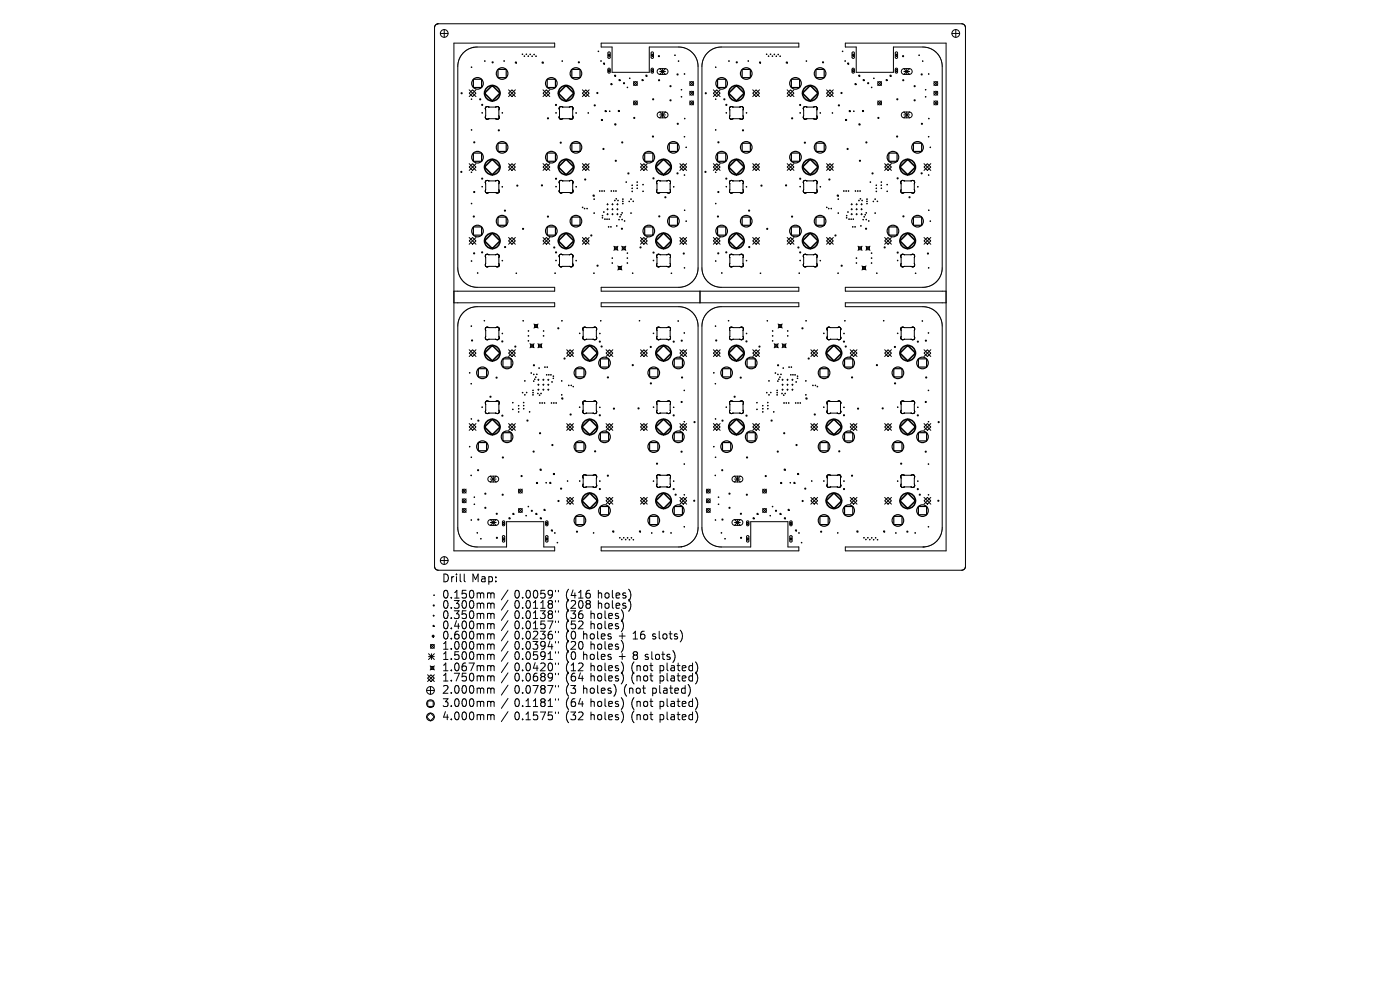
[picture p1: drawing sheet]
<svg xmlns="http://www.w3.org/2000/svg" width="297mm" height="210mm" viewBox="0 0 297 210" stroke-linecap="round" stroke-linejoin="round" font-family="sans-serif">
<defs><g id="words">
<g font-size="2.3">
<text x="93.8" y="123.8">Drill</text>
<text x="100" y="123.8">Map:</text>
<text x="93.8" y="127.3">0.150mm</text>
<text x="93.8" y="129.5">0.300mm</text>
<text x="93.8" y="131.6">0.350mm</text>
<text x="109.1" y="127.3">0.0059&quot;</text>
<text x="109.1" y="129.5">0.0118&quot;</text>
<text x="109.1" y="131.6">0.0138&quot;</text>
<text x="120" y="127.3">(416</text>
<text x="120" y="129.5">(208</text>
<text x="120" y="131.6">(36</text>
<text x="125.3" y="131.6">holes)</text>
<text x="126.9" y="127.3">holes)</text>
<text x="126.9" y="129.5">holes)</text>
<text x="93.8" y="133.8">0.400mm</text>
<text x="93.8" y="136">0.600mm</text>
<text x="109.1" y="133.8">0.0157&quot;</text>
<text x="109.1" y="136">0.0236&quot;</text>
<text x="120" y="133.8">(52</text>
<text x="120" y="136">(0</text>
<text x="123.7" y="136">holes</text>
<text x="125.3" y="133.8">holes)</text>
<text x="131.4" y="136">+</text>
<text x="134.5" y="136">16</text>
<text x="138.7" y="136">slots)</text>
<text x="93.8" y="138.1">1.000mm</text>
<text x="93.8" y="140.3">1.500mm</text>
<text x="93.8" y="142.7">1.067mm</text>
<text x="109.1" y="138.1">0.0394&quot;</text>
<text x="109.1" y="140.3">0.0591&quot;</text>
<text x="109.1" y="142.7">0.0420&quot;</text>
<text x="120" y="138.1">(20</text>
<text x="120" y="140.3">(0</text>
<text x="120" y="142.7">(12</text>
<text x="123.7" y="140.3">holes</text>
<text x="125.3" y="138.1">holes)</text>
<text x="125.3" y="142.7">holes)</text>
<text x="131.4" y="140.3">+</text>
<text x="134.1" y="142.7">(not</text>
<text x="134.5" y="140.3">8 slots)</text>
<text x="140.1" y="142.7">plated)</text>
<text x="93.8" y="144.9">1.750mm</text>
<text x="93.8" y="147.5">2.000mm</text>
<text x="109.1" y="144.9">0.0689&quot;</text>
<text x="109.1" y="147.5">0.0787&quot;</text>
<text x="120" y="144.9">(64</text>
<text x="120" y="147.5">(3</text>
<text x="123.7" y="147.5">holes)</text>
<text x="125.3" y="144.9">holes)</text>
<text x="132.5" y="147.5">(not</text>
<text x="134.1" y="144.9">(not</text>
<text x="138.6" y="147.5">plated)</text>
<text x="140.1" y="144.9">plated)</text>
<text x="93.8" y="150.3">3.000mm</text>
<text x="93.8" y="153.1">4.000mm</text>
<text x="109.1" y="150.3">0.1181&quot;</text>
<text x="109.1" y="153.1">0.1575&quot;</text>
<text x="120" y="150.3">(64</text>
<text x="120" y="153.1">(32</text>
<text x="125.3" y="150.3">holes)</text>
<text x="125.3" y="153.1">holes)</text>
<text x="134.1" y="150.3">(not</text>
<text x="134.1" y="153.1">(not</text>
<text x="140.1" y="150.3">plated)</text>
<text x="140.1" y="153.1">plated)</text>
</g>
</g></defs>
<g fill="none" stroke="#000" stroke-width=".21">
<path d="M92.4 5.3l.6-.3h111a.82 .82 0 0 1 .8 .9v114.2a.82 .82 0 0 1-.8 .9h-111a.82 .82 0 0 1-.8-.9v-114.2zM93.4 7.1h1.7M94.2 6.3v1.6M99.5 19.8l.8-.7 .7 .7-.7 .7zM99.5 19.1l1.5 1.4M100 14.2l.1 .1M100.1 14.2l-.1 .1M101 19.1l-1.5 1.4M102.8 12.9l.1 .1M102.9 12.9l-.1 .1M106.9 12.9l.1 .1M107 12.9l-.1 .1"/>
<path d="M107.9 19.1l1.4 1.4M108.6 19.1l.7 .7-.7 .7-.7-.7zM109.3 13.1h.3v.3h-.3zM109.3 19.1l-1.4 1.4M110.8 11.5l.1 .1M110.9 11.5l-.1 .1M111.2 11.9l.1 .1M111.3 11.9l-.1 .1M111.6 11.5l.1 .1M111.7 11.5l-.1 .1M112 11.9l.1 .1M112.1 11.9l-.1 .1"/>
<path d="M112.4 11.5l.1 .1M112.5 11.5l-.1 .1M112.8 11.9l.2 .1M113 11.9l-.2 .1M113.2 11.5l.2 .1M113.4 11.5l-.2 .1M113.7 11.9l.1 .1M113.8 11.9l-.1 .1M115 13.1h.2v.3h-.2zM115.2 19.1l1.4 1.4M115.9 19.1l.7 .7-.7 .7-.7-.7zM116.6 19.1l-1.4 1.4"/>
<path d="M119.2 12.9l.1 .1M119.3 12.9l-.1 .1M123.6 19.1l1.4 1.4M124.3 19.1l.7 .7-.7 .7-.7-.7zM125 19.1l-1.4 1.4M126.9 10.8l.1 .2M127 10.8l-.1 .2M127.4 12.9l.2 .1M127.5 9.2h42v.8h-16.5a4.1 4.1 0 0 0-4.1 4.1v42.7a4.1 4.1 0 0 0 4.1 4.1h16.5v.9h-42v-.9h16.5a4.1 4.1 0 0 0 4.1-4.1v-42.7a4.1 4.1 0 0 0-4.1-4.1h-6.3v5.3h-7.9v-5.3h-2.3zM127.6 12.9l-.2 .1M128 13.4h.3v.2h-.3zM129 11.7l.2-.2 .3 .2-.3 .2z"/>
<path d="M129 15l.2-.3 .3 .3-.3 .2zM129 11.1l.3-.1 .2 .2v1l-.2 .2-.3-.2zM129 14.5h.3l.1 .1 .1 .7-.2 .2-.3-.2zM129.6 17.7h.2v.3h-.2zM130.4 15.9h.2v.3h-.2zM131.3 16.9h.3v.2h-.3zM133 18.5l.2 .1M133.2 18.5l-.2 .1M133.5 16.6l.2 .1M133.7 16.6l-.2 .1M134.4 17.3l.8 .8M135.2 17.3l-.8 .8"/>
<path d="M136.2 16.9h.2v.2h-.2zM137 15.9h.2v.3h-.2zM138.1 11.7l.3-.2 .2 .2-.2 .2zM138.1 15l.3-.3 .2 .3-.2 .2zM138.2 11.1l.2-.1 .2 .2v1l-.2 .2-.3-.2zM138.2 14.5h.2l.2 .1v.7l-.2 .2-.3-.2zM139.6 14.7l.4-.1h1.3l.3 .3 .1 .4-.4 .5h-1.4l-.5-.5zM139.9 14.6l1.3 1.2M139.9 15.2h1.3M140.6 14.6v1.2M141.2 14.6l-1.3 1.2M143.1 11.7l.2 .1"/>
<path d="M143.3 11.7l-.2 .1M143.9 12.9l.1 .1M144 12.9l-.1 .1M144.5 19l.1 .1M144.6 19l-.1 .1M145.2 15.6l.1 .2M145.3 15.6l-.1 .2M146.3 17.3l.8 .8M146.3 19.4l.8 .8M147.1 17.3l-.8 .8M147.1 19.4l-.8 .8M151.3 19.8l.7-.7 .8 .7-.8 .7z"/>
<path d="M151.3 19.1l1.5 1.4M151.8 14.2l.1 .1M151.9 14.2l-.1 .1M152.8 19.1l-1.5 1.4M154.6 12.9l.1 .1M154.7 12.9l-.1 .1M158.7 12.9l.1 .1M158.8 12.9l-.1 .1M159.7 19.8l.7-.7 .7 .7-.7 .7zM159.7 19.1l1.4 1.4M161.1 13.1h.3v.3h-.3zM161.1 19.1l-1.4 1.4"/>
<path d="M162.6 11.5l.1 .1M162.7 11.5l-.1 .1M163 11.9l.1 .1M163.1 11.9l-.1 .1M163.4 11.5l.1 .1M163.5 11.5l-.1 .1M163.8 11.9l.1 .1M163.9 11.9l-.1 .1M164.2 11.5l.1 .1M164.3 11.5l-.1 .1M164.6 11.9l.2 .1M164.8 11.9l-.2 .1"/>
<path d="M165 11.5l.2 .1M165.2 11.5l-.2 .1M165.5 11.9l.1 .1M165.6 11.9l-.1 .1M166.8 13.1h.2v.3h-.2zM167 19.8l.7-.7 .7 .7-.7 .7zM167 19.1l1.4 1.4M168.4 19.1l-1.4 1.4M171 12.9l.1 .1M171.1 12.9l-.1 .1M175.3 19.8l.8-.7 .7 .7-.7 .7zM175.3 19.1l1.5 1.4"/>
<path d="M176.8 19.1l-1.5 1.4M178.7 10.8l.1 .2M178.8 10.8l-.1 .2M179.2 12.9l.2 .1M179.4 12.9l-.2 .1M179.8 13.4h.2v.2h-.2zM180.8 11.7l.2-.2 .3 .2-.3 .2zM180.8 15l.2-.3 .3 .3-.3 .2zM180.8 11.1l.3-.1 .1 .2v1l-.2 .2-.2-.2zM180.8 14.5h.3l.1 .1v.7l-.1 .2-.3-.2zM181.4 17.7h.2v.3h-.2zM182.2 15.9h.2v.3h-.2z"/>
<path d="M183.1 16.9h.2v.2h-.2zM184.8 18.5l.2 .1M185 18.5l-.2 .1M185.3 16.6l.1 .1M185.4 16.6l-.1 .1M186.2 17.3l.8 .8M187 17.3l-.8 .8M188 16.9h.2v.2h-.2zM188.8 15.9h.2v.3h-.2zM189.9 11.7l.3-.2 .2 .2-.2 .2zM189.9 15l.3-.3 .2 .3-.2 .2zM190 11.1l.2-.1 .2 .2v1l-.2 .2-.3-.2z"/>
<path d="M190 14.5h.2l.2 .1v.7l-.2 .2-.3-.2zM191.4 14.7l.4-.1h1.3l.3 .3 .1 .4-.4 .5h-1.4l-.5-.5zM191.7 15.2h1.3M191.7 14.6l1.3 1.2M192.4 14.6v1.2M193 14.6l-1.3 1.2M194.9 11.7l.1 .1M195 11.7l-.1 .1M195.7 12.9l.1 .1M195.8 12.9l-.1 .1M196.3 19l.1 .1M196.4 19l-.1 .1"/>
<path d="M197 15.6l.1 .2M197.1 15.6l-.1 .2M198.1 17.3l.8 .8M198.1 19.4l.8 .8M198.9 17.3l-.8 .8M198.9 19.4l-.8 .8M201.9 7.1h1.7M202.8 6.3v1.6M99.5 34.7l1.5 1.5M100 21l.1 .1M100 36.5l.1 .1M100 27.5l.1 .1"/>
<path d="M100.1 21l-.1 .1M100.1 36.5l-.1 .1M100.1 27.5l-.1 .1M100.3 34.7l.7 .7-.7 .8-.8-.8zM101 34.7l-1.5 1.5M102.2 23.9l.2 .1M102.2 39.5l.2 .2M102.4 23.9l-.2 .1M102.4 39.5l-.2 .2M103 38.7h.1M103 23v.1M103 24.9v.1"/>
<path d="M103 24.8v.1M103 23.1h.1M103 38.7v1.7M103 23.1v.1M103 22.9v.1M103 25h.1M103 38.6v.1M103 24.8h.1M103 38.6h.1M103 25v.1M103 38.5v.1M103 25.1h.1"/>
<path d="M103 22.8v.1M103 38.5h.1M103 23.2v.1M103 24.7v.1M103 23.3v1.3M103 24.6v.1M103 22.8h.1M103 25.1l.1 .1M103 38.4v.1M103.1 22.7l-.1 .1M103.1 38.4h-.1M103.1 25.2h.1"/>
<path d="M103.1 22.7h.1M103.2 25.2h.1M103.2 25.2l.1 .1M103.2 38.3l-.1 .1M103.2 22.6l-.1 .1M103.2 22.6h.1M103.2 38.3h.1M103.3 38.3h-.1M103.3 25.3h.1M103.4 22.6h-.2M103.4 22.6h.1M103.4 38.3h-.1"/>
<path d="M103.4 25.3h.1M103.4 38.3h.1M103.5 38.3h.1M103.5 22.6h.1M103.5 25.3h-.1M103.5 25.3h.1M103.5 38.3l.2 .1M103.5 22.6l.2 .1M103.7 25.2l-.2 .1M103.7 22.7h.1M103.7 38.4h.1M103.7 25.2h.1"/>
<path d="M103.8 25.2h-.1M103.8 25.2h1.3M103.8 38.4h1.3M103.8 22.7h1.3M105.1 25.2h.1M105.1 22.7h.1M105.1 38.4h.1M105.2 38.4h-.1M105.2 22.7h-.1M105.2 22.7h.1M105.2 38.4h.1M105.2 25.2h.1"/>
<path d="M105.3 25.2v.1M105.3 25.3h.2M105.4 38.3l-.2 .1M105.4 22.6l-.2 .1M105.4 38.3h.1M105.4 22.6h.1M105.5 25.3h.1M105.5 38.3h.1M105.5 38.3h-.1M105.5 22.6h-.1M105.5 22.6h.1M105.6 22.6h.1"/>
<path d="M105.6 38.3h.1M105.7 22.6v.1M105.7 38.3h.1M105.7 22.7h.1M105.7 38.3l.1 .1M105.8 38.4h.1M105.8 25.2l-.3 .1M105.8 25.2h.1M105.8 22.7h.1M105.8 22.7v.1M105.8 38.4l.1 .1M105.8 25.1v.1"/>
<path d="M105.8 22.8h.1M105.8 25.1h.1M105.8 23.3l.1 1.5M105.9 25.1h-.1M105.9 23.2l-.1 .1M105.9 38.5h.1M105.9 22.8v.1M105.9 38.5v.1M105.9 22.9h.1M105.9 24.8h.1M105.9 38.6v.1M105.9 24.8v.1"/>
<path d="M105.9 23.1v.1M105.9 25v.1M105.9 22.9v.1M105.9 38.7v1.6M105.9 23.1h.1M105.9 23v.1M105.9 24.9v.1M105.9 38.7h.1M106.5 39.6l.1 .1M106.5 23.9l.1 .1M106.6 39.6l-.1 .1M106.6 23.9l-.1 .1"/>
<path d="M107.9 34.7l1.4 1.5M108.6 34.7l.7 .7-.7 .8-.7-.8zM109.3 34.7l-1.4 1.5M115.2 34.7l1.4 1.4M115.9 34.7l.7 .7-.7 .7-.7-.7zM116.6 34.7l-1.4 1.4M117.9 39.5l.1 .2M117.9 23.9l.1 .1M118 23.9l-.1 .1M118 39.5l-.1 .2M118.6 23h.1M118.6 23v1.7"/>
<path d="M118.6 24.8v.2M118.6 38.7h.1M118.6 38.7l.1 1.6M118.6 22.9v.1M118.6 38.6v.1M118.6 24.8h.1M118.6 38.6h.1M118.6 22.9h.1M118.6 25v.1M118.6 38.5v.1M118.6 24.7v.1M118.6 25.1l.1 .1"/>
<path d="M118.7 22.8l-.1 .1M118.7 38.5h-.1M118.7 22.8h.1M118.7 38.4v.1M118.7 22.7v.1M118.7 25.2h.1M118.8 25.2h.1M118.8 25.2l.1 .1M118.8 22.7h-.1M118.9 25.3h.1M118.9 22.6l-.1 .1M118.9 38.3l-.2 .1"/>
<path d="M118.9 38.3h.1M119 38.3h-.1M119 25.3h.1M119 38.3h.1M119.1 22.6h-.2M119.1 22.6h.1M119.1 25.3h-.1M119.1 38.3h.1M119.1 25.3h.1M119.1 38.3h.2M119.2 22.6h.1M119.2 25.3h-.1"/>
<path d="M119.2 25.3h.1M119.2 22.6l.1 .1M119.3 22.7h.1M119.3 38.3v.1M119.3 38.4h.1M119.4 25.2l-.2 .1M119.4 22.7h.1M119.4 38.4h.1M119.4 22.7h1.4M119.4 25.2h.1M119.4 38.4h1.4M120.7 25.2h-1.3"/>
<path d="M120.7 25.2h.1M120.8 22.7h.1M120.8 25.2h.1M120.8 38.4h.1M120.9 25.2h.1M120.9 22.7h-.1M120.9 38.4h-.1M120.9 25.2l.3 .1M120.9 22.7h.1M120.9 38.3v.1M121 38.3h-.1M121.1 38.3h-.1"/>
<path d="M121.1 22.6l-.2 .1M121.1 38.3h.1M121.2 22.6h-.1M121.2 22.6h.1M121.2 38.3h.1M121.2 38.3h-.1M121.3 22.6h.1M121.3 25.3h-.1M121.3 22.6l.1 .1M121.3 38.3h.1M121.3 38.3l.2 .1M121.4 22.7h.1"/>
<path d="M121.4 22.7l.1 .1M121.4 25.2l-.1 .1M121.5 25.2h-.1M121.5 38.4v.1M121.5 22.8h.1M121.5 25.1v.1M121.5 23.3l.1 1.5M121.5 25.1h.1M121.5 23.2v.1M121.5 38.5l.1 .1M121.5 22.8l.1 .1M121.6 25l-.1 .1"/>
<path d="M121.6 22.9h.1M121.6 24.8h.1M121.6 24.8v.1M121.6 38.8l-.1 1.4M121.6 23.1l-.1 .1M121.6 25h.1M121.6 22.9v.1M121.6 38.7v.1M121.6 23.1h.1M121.6 24.9v.1M121.6 23v.1M121.6 38.6v.1"/>
<path d="M121.6 38.7h.1M122.2 23.9l.1 .1M122.2 39.6l.1 .1M122.3 23.9l-.1 .1M122.3 39.6l-.1 .1M123.6 35.4l.7-.7 .7 .7-.7 .7zM123.6 34.7l1.4 1.4M124.7 23.9l.2 .1M124.9 23.9l-.2 .1M125 34.7l-1.4 1.4M127.6 25.3h.2v.3h-.2zM128.4 23.4h.2v.3h-.2z"/>
<path d="M129.3 23.5l.1 .2M129.4 23.5l-.1 .2M130.4 26.3h.2v.2h-.2zM131.2 23.4h.2v.3h-.2zM132.8 38.6l.1 .1M132.9 38.6l-.1 .1M134.1 39.2l.1 .2M134.1 39.9l.1 .1M134.2 39.2l-.1 .2M134.2 39.9l-.1 .1M134.4 21.4l.8 .8M135.1 39.2l.1 .2"/>
<path d="M135.1 38.6l.1 .1M135.1 39.9l.2 .1M135.2 21.4l-.8 .8M135.2 39.2l-.1 .2M135.2 38.6l-.1 .1M135.3 39.9l-.2 .1M135.9 34.7l1.4 1.5M136.4 39.1l.1 .1M136.5 39.1l-.1 .1M136.6 34.7l.7 .7-.7 .8-.7-.8zM137.3 34.7l-1.4 1.5M139.3 38.7h.1"/>
<path d="M139.3 38.7v1.8M139.3 38.5v.2M139.3 38.5h.1M139.4 38.4l-.1 .1M139.4 38.4h.1M139.6 38.3l-.2 .1M139.6 38.3h.1M139.6 23.9l.4-.1h1.3l.3 .3 .1 .4-.4 .5h-1.4l-.5-.5zM139.7 38.3h-.1M139.7 38.3h.1M139.8 38.3h.1M139.9 38.3h.1"/>
<path d="M139.9 38.3l.1 .1M139.9 23.8l1.3 1.2M139.9 24.4h1.3M140 38.4h.1M140 38.4h1.5M140.6 23.8v1.2M141.2 23.8l-1.3 1.2M141.5 38.4h.1M141.7 38.3l-.2 .1M141.7 38.3h.1M141.8 38.3h-.1M141.8 38.3h.1"/>
<path d="M141.9 38.3h-.1M141.9 38.3h.1M142 38.3h.1M142.1 38.3v.1M142.1 38.4h.1M142.2 38.4v.1M142.2 38.5h.1M142.2 38.8v1.6M142.2 38.5v.1M142.2 38.8h.1M142.2 38.6v.1M142.2 38.7v.1"/>
<path d="M142.2 38.7h.1M142.9 39.6l.1 .1M143 39.6l-.1 .1M144.2 34.7l1.5 1.5M144.5 20.5l.1 .1M144.6 20.5l-.1 .1M144.9 34.7l.8 .7-.8 .8-.7-.8zM145.1 28.9l.2 .2M145.1 37.1l.2 .1M145.2 25.1l.1 .1M145.3 37.1l-.2 .1M145.3 28.9l-.2 .2"/>
<path d="M145.3 25.1l-.1 .1M145.5 31.2l.1 .1M145.6 31.2l-.1 .1M145.7 34.7l-1.5 1.5M146.3 21.4l.8 .8M147.1 21.4l-.8 .8M151.3 34.7l1.5 1.5M151.8 21l.1 .1M151.8 36.5l.1 .1M151.8 27.5l.1 .1M151.9 21l-.1 .1M151.9 36.5l-.1 .1"/>
<path d="M151.9 27.5l-.1 .1M152 34.7l.8 .7-.8 .8-.7-.8zM152.8 34.7l-1.5 1.5M154 23.9l.2 .1M154 39.5l.2 .2M154.2 39.5l-.2 .2M154.2 23.9l-.2 .1M154.7 23h.1M154.7 23l.1 .2M154.7 38.7h.1M154.7 24.9l.1 .1M154.7 24.8v.1"/>
<path d="M154.7 38.6v.1M154.8 38.7v1.7M154.8 25h.1M154.8 22.9l-.1 .1M154.8 24.8h-.1M154.8 22.9h.1M154.8 38.6h.1M154.8 24.8h.1M154.8 24.7v.1M154.8 25v.1M154.8 25.1h.1M154.8 23.2v.1"/>
<path d="M154.8 24.7h.1M154.8 22.8v.1M154.8 23.3v1.3M154.8 24.6v.1M154.8 25.1l.1 .1M154.8 22.8h.1M154.9 38.4l-.1 .2M154.9 38.4h.1M154.9 25.2h.1M154.9 22.7l-.1 .1M154.9 25.2l.1 .1M155 25.3h.1"/>
<path d="M155 22.6l-.1 .1M155 38.3l-.1 .1M155 22.6h.1M155 38.3h.1M155.1 25.3h.1M155.1 38.3h-.1M155.1 38.3h.1M155.1 22.6h-.1M155.1 22.6h.1M155.2 38.3h-.1M155.2 22.6h.1M155.2 38.3h.1"/>
<path d="M155.2 25.3h.1M155.2 22.6l.2 .1M155.3 38.3h.1M155.3 38.3l.1 .1M155.4 25.2l-.2 .1M155.4 22.7h.1M155.4 38.4h.1M155.5 22.7h.1M155.5 25.2h-.1M155.5 22.7h1.4M155.5 25.2h.1M155.6 25.2h1.3"/>
<path d="M155.6 25.2h-.1M156.9 25.2h.1M157 22.7h-.1M157 25.2l.2 .1M157 38.4h-1.5M157 22.7h.1M157.1 22.7h-.1M157.1 38.3l-.1 .1M157.1 22.6v.1M157.1 38.3h.1M157.2 22.6h-.1M157.2 38.3h-.1"/>
<path d="M157.2 22.6h.1M157.2 25.3h.1M157.2 38.3h.1M157.3 22.6h-.1M157.3 38.3h.1M157.3 22.6h.1M157.3 38.3h-.1M157.4 25.3h-.2M157.4 38.3h.1M157.4 25.3h.1M157.4 22.6h.1M157.5 22.6l.2 .3"/>
<path d="M157.5 38.3h.1M157.5 25.3h-.1M157.5 25.2v.1M157.5 38.3l.2 .2M157.6 25.2h-.1M157.6 25.2h.1M157.6 25.1v.1M157.7 38.5h.1M157.7 25l-.1 .1M157.7 38.8v1.5M157.7 25h.1M157.7 38.5v.1"/>
<path d="M157.7 22.9h.1M157.7 38.8h.1M157.7 22.9v1.9M157.7 38.6v.1M157.7 24.8h.1M157.7 24.8v.2M157.7 38.7h.1M157.7 38.7v.1M158.3 39.6l.1 .1M158.3 23.9l.1 .1M158.4 39.6l-.1 .1M158.4 23.9l-.1 .1"/>
<path d="M159.7 34.7l1.4 1.5M160.4 34.7l.7 .7-.7 .8-.7-.8zM161.1 34.7l-1.4 1.5M167 35.4l.7-.7 .7 .7-.7 .7zM167 34.7l1.4 1.4M168.4 34.7l-1.4 1.4M169.7 39.5l.1 .2M169.7 23.9l.1 .1M169.8 39.5l-.1 .2M169.8 23.9l-.1 .1M170.4 23h.1M170.4 23l.1 .2"/>
<path d="M170.4 24.9v.1M170.4 24.8v.1M170.4 38.7h.1M170.4 38.7l.1 1.6M170.4 25l.1 .1M170.4 22.9v.1M170.4 38.6v.1M170.4 24.8h.1M170.4 38.6h.1M170.4 22.9h.1M170.4 38.5v.1M170.5 25.1h.1"/>
<path d="M170.5 38.5h-.1M170.5 24.7l-.1 .1M170.5 23.2v.1M170.5 22.8l-.1 .1M170.5 24.6v.1M170.5 23.3v1.3M170.5 22.8h.1M170.5 25.1l.1 .1M170.5 38.4v.1M170.5 22.7v.1M170.5 38.4h.1M170.5 22.7h.1"/>
<path d="M170.6 25.2h.1M170.6 25.2l.1 .1M170.6 22.7h-.1M170.6 38.3l-.1 .1M170.6 22.6v.1M170.6 38.3h.1M170.7 22.6h-.1M170.7 38.3h-.1M170.7 25.3h.1M170.8 22.6h-.1M170.8 25.3h.1M170.8 22.6h.1"/>
<path d="M170.8 38.3h.1M170.8 38.3h-.1M170.9 22.6h.1M170.9 38.3h.1M171 25.3h-.2M171 22.6h.1M171 38.3h.1M171 25.3h.1M171 22.6l.1 .1M171 38.3l.1 .1M171.1 22.7h.1M171.1 38.4h.1"/>
<path d="M171.1 25.2l-.1 .1M171.2 25.2h-.1M171.2 38.4h.1M171.2 22.7h.1M171.2 25.2h.1M171.2 25.2h1.4M171.2 22.7h1.4M171.2 38.4h1.4M172.6 25.2h.1M172.6 22.7h.1M172.6 38.4h.1M172.7 25.2h.1"/>
<path d="M172.7 22.7h-.1M172.7 38.4h-.1M172.7 38.3v.1M172.8 25.2v.1M172.8 38.3h-.1M172.8 25.3h.1M172.8 38.3h.1M172.8 22.6l-.1 .1M172.9 22.6h-.1M172.9 38.3h-.1M172.9 25.3h.1M173 38.3h-.1"/>
<path d="M173 38.3h.1M173 22.6h-.1M173 22.6h.1M173.1 38.3h.1M173.1 22.6h.1M173.1 22.6l.1 .1M173.1 38.3l.2 .1M173.1 25.2l-.1 .1M173.2 25.2h-.1M173.2 22.7h.1M173.2 25.2h.1M173.2 22.7l.1 .1"/>
<path d="M173.3 38.4h.1M173.3 25.2h-.1M173.3 22.8h.1M173.3 38.4v.1M173.3 25.1v.1M173.3 25.1h.1M173.3 23.3l.1 1.5M173.3 23.2v.1M173.3 22.8l.1 .1M173.3 38.5h.1M173.3 25v.1M173.3 25h.1"/>
<path d="M173.4 38.5v.1M173.4 38.8v1.7M173.4 38.6h.1M173.4 23.1l-.1 .1M173.4 24.8h.1M173.4 25h-.1M173.4 22.9v.1M173.4 24.8v.1M173.4 38.7v.1M173.4 23.1h.1M173.4 23v.1M173.4 24.9v.1"/>
<path d="M173.4 38.6v.1M173.4 38.7h.1M174 23.9l.1 .1M174 39.6l.1 .1M174.1 23.9l-.1 .1M174.1 39.6l-.1 .1M175.3 35.4l.8-.7 .7 .7-.7 .7zM175.3 34.7l1.5 1.4M176.5 23.9l.2 .1M176.7 23.9l-.2 .1M176.8 34.7l-1.5 1.4M179.4 25.3h.2v.3h-.2z"/>
<path d="M180.2 23.4h.2v.3h-.2zM181.1 23.5l.1 .2M181.2 23.5l-.1 .2M182.2 26.3h.2v.2h-.2zM183 23.4h.2v.3h-.2zM184.6 38.6l.1 .1M184.7 38.6l-.1 .1M185.8 39.2l.2 .2M185.8 39.9l.2 .1M186 39.2l-.2 .2M186 39.9l-.2 .1M186.2 21.4l.8 .8"/>
<path d="M186.9 39.2l.1 .2M186.9 38.6l.1 .1M186.9 39.9l.1 .1M187 21.4l-.8 .8M187 39.2l-.1 .2M187 38.6l-.1 .1M187 39.9l-.1 .1M187.7 35.4l.7-.7 .7 .7-.7 .8zM187.7 34.7l1.4 1.5M188.1 39.1l.2 .1M188.3 39.1l-.2 .1M189.1 34.7l-1.4 1.5"/>
<path d="M191.1 38.7v.1M191.1 38.7h.1M191.1 38.6v.1M191.1 38.8h.1M191.1 38.6h.1M191.1 38.8v1.6M191.1 38.5v.1M191.1 38.5h.1M191.2 38.4l-.1 .1M191.2 38.4h.1M191.3 38.3l-.1 .1M191.3 38.3h.1"/>
<path d="M191.4 38.3h-.1M191.4 23.9l.4-.1h1.3l.3 .3 .1 .4-.4 .5h-1.4l-.5-.5zM191.4 38.3h.1M191.5 38.3h.1M191.5 38.3h-.1M191.6 38.3h.1M191.6 38.3l.2 .1M191.7 24.4h1.3M191.7 23.8l1.3 1.2M191.8 38.4h.1M191.9 38.4h.1M191.9 38.4h1.3"/>
<path d="M192.4 23.8v1.2M193 23.8l-1.3 1.2M193.3 38.4h-.1M193.3 38.4h.1M193.4 38.4h-.1M193.4 38.3v.1M193.5 38.3h-.1M193.5 38.3h.1M193.6 38.3h-.1M193.6 38.3h.1M193.6 38.3h.2M193.8 38.3h.1"/>
<path d="M193.9 38.3v.1M193.9 38.4h.1M194 38.4v.1M194 38.5h.1M194 38.5v.2M194 38.7v1.6M194 38.7h.1M194.7 39.6l.1 .1M194.8 39.6l-.1 .1M196 34.7l1.5 1.5M196.3 20.5l.1 .1M196.4 20.5l-.1 .1"/>
<path d="M196.7 34.7l.8 .7-.8 .8-.7-.8zM196.9 28.9l.2 .2M196.9 37.1l.2 .1M197 25.1l.1 .1M197.1 37.1l-.2 .1M197.1 28.9l-.2 .2M197.1 25.1l-.1 .1M197.3 31.2l.1 .1M197.4 31.2l-.1 .1M197.5 34.7l-1.5 1.5M198.1 21.4l.8 .8M198.9 21.4l-.8 .8"/>
<path d="M99.5 51.1l.8-.7 .7 .7-.7 .7zM99.5 50.4l1.5 1.4M100 43.1l.1 .1M100 55.3l.1 .1M100.1 43.1l-.1 .1M100.1 55.3l-.1 .1M101 50.4l-1.5 1.4M101.3 57.8l.1 .2M101.4 57.8l-.1 .2M103 54.3v.1M103 56.2v.2M103 40.5v.2"/>
<path d="M103 54.3h.1M103 40.5h.1M103 56.2h.1M103 56.1v.1M103 54.4h.1M103 54.4v1.7M103 40.4v.1M103 56.1h.1M103 54.2v.1M103 40.7h.1M103 54.2h.1M103 56.4h.1"/>
<path d="M103 40.7l.2 .2M103 56.4v.1M103 56.5h.1M103.1 56.5l.2 .1M103.2 40.9h.1M103.3 56.6h.1M103.3 53.9l-.3 .3M103.3 41h.1M103.3 53.9h.1M103.4 53.9h-.1M103.4 53.9h.1M103.4 41h.1"/>
<path d="M103.4 56.6h.1M103.5 53.9h.1M103.5 40.9l-.1 .1M103.5 53.9l.2 .1M103.5 40.9h.1M103.5 56.6h-.1M103.5 56.6h.1M103.7 54h.1M103.7 56.5l-.2 .1M103.7 40.9h-.2M103.7 56.5h.1M103.7 40.9h.1"/>
<path d="M103.7 40.8v.1M103.8 56.5h1.4M103.8 40.8h1.3M103.8 54h1.3M103.8 56.5h-.1M103.8 40.8h-.1M105.1 40.8h.1M105.1 54h.1M105.1 40.8l.4 .2M105.2 56.5h.1M105.2 56.5l.1 .1M105.3 56.6h.1"/>
<path d="M105.3 56.6h.2M105.5 53.9l-.4 .1M105.5 56.6h.1M105.5 41h.1M105.5 53.9h.1M105.6 53.9h.1M105.6 53.9l.1 .1M105.6 40.9l-.1 .1M105.6 56.6h-.1M105.7 40.9h-.1M105.7 56.6h-.1M105.7 54h.1"/>
<path d="M105.7 54l.2 .2M105.8 40.9h-.1M105.8 40.8v.1M105.8 56.4l-.1 .2M105.9 56.4h-.1M105.9 40.7l-.1 .1M105.9 40.3v.1M105.9 54.2h.1M105.9 40.7h.1M105.9 54.2v.1M105.9 40.4h.1M105.9 56.1h.1"/>
<path d="M105.9 40.4v.1M105.9 54.4v1.7M105.9 40.6v.1M105.9 56.3v.1M105.9 54.3h.1M105.9 54.4h.1M105.9 40.6h.1M105.9 54.3v.1M105.9 56.3h.1M105.9 40.5v.1M105.9 56.1v.1M105.9 56.2v.1"/>
<path d="M106.5 55.2l.1 .1M106.6 55.2l-.1 .1M107.9 51.1l.7-.7 .7 .7-.7 .7zM107.9 50.4l1.4 1.4M109.3 50.4l-1.4 1.4M109.5 57.9l.1 .1M109.6 57.9l-.1 .1M115.2 51.1l.7-.7 .7 .7-.7 .7zM115.2 50.4l1.4 1.4M116.6 50.4l-1.4 1.4M117.7 57.9l.1 .1M117.8 57.9l-.1 .1"/>
<path d="M117.9 55.2l.1 .1M118 55.2l-.1 .1M118.6 56.3h.1M118.6 40.5v.1M118.6 54.4h.1M118.6 40.6h.1M118.6 40.5h.1M118.6 40.6v.1M118.6 56.1v.2M118.6 54.3v.1M118.6 56.3v.1M118.6 54.4v1.7"/>
<path d="M118.6 56.1h.1M118.6 54.2v.1M118.6 40.4v.1M118.6 40.7h.1M118.6 40.4h.1M118.6 54.2h.1M118.6 56.4h.1M118.7 40.7v.1M118.7 56.4v.1M118.7 54.2h-.1M118.7 40.3l-.1 .1M118.7 54.1v.1"/>
<path d="M118.7 40.3h.1M118.7 40.8h.1M118.7 54.1h.1M118.7 56.5h.1M118.8 40.8v.1M118.8 54l-.1 .1M118.8 56.5v.1M118.8 40.9h.1M118.8 54h.1M118.8 56.6h.1M118.9 56.6h.1M118.9 54h-.1"/>
<path d="M118.9 40.9h.1M118.9 53.9v.1M119 56.6h.1M119 53.9h-.1M119 40.9h.1M119 53.9h.1M119.1 56.6h-.1M119.1 53.9h.1M119.1 40.9h-.1M119.1 53.9l.2 .1M119.1 56.6h.1M119.1 40.9h.1"/>
<path d="M119.2 56.6h-.1M119.2 56.6h.1M119.3 56.5l-.1 .1M119.3 54h.1M119.3 56.5h.1M119.3 40.9h-.2M119.3 40.8v.1M119.4 54h.1M119.4 40.8h-.1M119.4 54h1.4M119.4 40.8h.1M120.7 56.5h-1.4"/>
<path d="M120.7 56.5h.1M120.7 40.8h-1.3M120.7 40.8h.1M120.8 56.5h.1M120.8 40.8h.1M120.8 54h.1M120.8 40.8l.1 .1M120.9 40.9h.1M120.9 56.5h.1M120.9 56.5l.1 .1M121 56.6h.1M121 54h-.2"/>
<path d="M121 40.9h.1M121 56.6h.2M121 53.9v.1M121.1 40.9h.1M121.1 53.9h-.1M121.2 53.9h.1M121.2 53.9h-.1M121.3 56.6h-.1M121.3 53.9h.1M121.3 40.9h-.1M121.3 53.9v.1M121.3 56.6h.1"/>
<path d="M121.3 54h.1M121.3 40.9h.1M121.4 54h.1M121.4 40.9h-.1M121.4 40.9h.1M121.4 56.5l-.1 .1M121.4 54l.1 .1M121.4 40.8v.1M121.5 56.5h-.1M121.5 54.1h.1M121.5 40.8h-.1M121.5 56.4v.1"/>
<path d="M121.5 40.2v.1M121.5 40.3l.1 .2M121.5 54.1v.1M121.5 56.4h.1M121.5 40.8h.1M121.5 54.2h.1M121.5 40.7v.1M121.6 56.3l-.1 .1M121.6 54.2v.1M121.6 56.1h.1M121.6 40.7h-.1M121.6 56.3h.1"/>
<path d="M121.6 54.4v1.7M121.6 54.3h.1M121.6 54.4h.1M121.6 56.1v.1M121.6 40.5h.1M121.6 40.5v.1M121.6 56.2v.1M121.6 54.3v.1M121.6 40.6v.1M121.6 40.6h.1M122.2 55.2l.1 .1M122.3 55.2l-.1 .1"/>
<path d="M123.5 43.9l.2 .2M123.6 51.1l.7-.7 .7 .7-.7 .7zM123.6 50.4l1.4 1.4M123.7 43.9l-.2 .2M123.9 44.2l.2 .1M124.1 44.2l-.2 .1M124.5 44.2l.1 .1M124.6 44.2l-.1 .1M125 50.4l-1.4 1.4M125.8 41.4h.2v.2h-.2zM125.9 57.9l.2 .1M126 42.2l.1 .1"/>
<path d="M126 45.1l.1 .2M126.1 57.9l-.2 .1M126.1 42.2l-.1 .1M126.1 45.1l-.1 .2M127.2 40.5l.1 .1M127.3 40.5l-.1 .1M127.7 40.5l.1 .1M127.7 46.1l.2 .2M127.8 45.7l.1 .1M127.8 40.5l-.1 .1M127.9 46.1l-.2 .2M127.9 45.7l-.1 .1"/>
<path d="M128 44.9l.2 .1M128.1 40.5l.2 .1M128.2 44.9l-.2 .1M128.3 40.5l-.2 .1M128.3 46.4l.1 .2M128.4 46.4l-.1 .2M128.7 46.4l.1 .2M128.7 43.3h.3M128.7 44.4h.3M128.7 45.4h.3M128.8 46.4l-.1 .2M128.9 43.2v.3"/>
<path d="M128.9 44.2v.3M128.9 45.3v.3M129 48.1l.2 .1M129.2 48.1l-.2 .1M129.2 46.4l.1 .2M129.3 46.4l-.1 .2M129.5 48.1l.2 .1M129.6 40.5l.1 .1M129.7 48.1l-.2 .1M129.7 40.5l-.1 .1M129.8 43.3h.3M129.8 44.4h.3"/>
<path d="M129.8 45.4h.3M129.8 54.7l.2 .1M129.8 55.7l.2 .2M129.9 43.2v.3M129.9 44.2v.3M129.9 45.3v.3M130 54.7l-.2 .1M130 55.7l-.2 .2M130.1 40.5l.1 .1M130.2 52.2l.9 .9M130.2 40.5l-.1 .1M130.4 52.4h.6v.6h-.6z"/>
<path d="M130.4 42.5l.1 .1M130.5 42.5l-.1 .1M130.6 40.5l.1 .1M130.7 42.1l.1 .1M130.7 40.5l-.1 .1M130.8 47.9l.1 .1M130.8 42.1l-.1 .1M130.8 43.3h.3M130.8 44.4h.3M130.8 45.4h.3M130.9 47.9l-.1 .1M131 43.2v.3"/>
<path d="M131 44.2v.3M131 45.3v.3M131 42.5l.2 .1M131.1 56.4l.8 .9M131.1 52.2l-.9 .9M131.2 42.5l-.2 .1M131.2 56.5h.6v.7h-.6zM131.3 46.5l.1 .2M131.4 46.5l-.1 .2M131.5 45.9l.1 .2M131.6 45.9l-.1 .2M131.7 45.5l.1 .1"/>
<path d="M131.8 45.5l-.1 .1M131.9 52.2l.9 .9M131.9 46.5l.1 .1M131.9 45.1l.1 .1M131.9 56.4l-.8 .9M132 52.4h.6v.6h-.6zM132 46.5l-.1 .1M132 45.1l-.1 .1M132.1 42.7l.1 .1M132.1 43.1l.1 .1M132.1 42.2l.1 .1M132.2 42.7l-.1 .1"/>
<path d="M132.2 43.1l-.1 .1M132.2 42.2l-.1 .1M132.4 46.8l.2 .1M132.6 46.8l-.2 .1M132.8 52.2l-.9 .9M133 54.7l.2 .1M133 55.7l.2 .2M133 53.6l.2 .2M133.2 54.7l-.2 .1M133.2 55.7l-.2 .2M133.2 53.6l-.2 .2M133.4 42.7l.2 .1"/>
<path d="M133.6 42.7l-.2 .1M133.8 42.2l.1 .1M133.8 45.1l.1 .2M133.9 42.2l-.1 .1M133.9 45.1l-.1 .2M134.1 40.5l.1 .2M134.2 57.9l.1 .1M134.2 40.5l-.1 .2M134.3 57.9l-.1 .1M134.3 42.7l.1 .1M134.4 42.7l-.1 .1M135.9 51.1l.7-.7 .7 .7-.7 .7z"/>
<path d="M135.9 50.4l1.4 1.4M136.4 40.5l.1 .2M136.5 40.5l-.1 .2M137.3 50.4l-1.4 1.4M138.6 55.2l.1 .1M138.7 55.2l-.1 .1M139.3 54.3v1.9M139.3 56.2v.1M139.3 40.5v.2M139.3 54.3h.1M139.3 40.5h.1M139.3 56.2h.1"/>
<path d="M139.3 56.3h.1M139.3 40.7h.1M139.3 56.3v.1M139.3 54.2v.1M139.3 56.4h.1M139.3 40.7l.1 .1M139.3 56.4l.1 .1M139.3 54.2h.1M139.4 40.8h.1M139.4 54.1l-.1 .1M139.4 40.8l.1 .1M139.4 54.1h.1"/>
<path d="M139.4 56.5h.1M139.4 56.5l.2 .1M139.5 40.9h.1M139.6 54l-.2 .1M139.6 53.9v.1M139.6 53.9h.1M139.6 56.6h.1M139.6 56.6h.2M139.6 41h.1M139.7 41h.1M139.7 53.9h-.1M139.7 53.9h.1"/>
<path d="M139.8 53.9h.1M139.8 53.9l.1 .1M139.8 56.6h.1M139.8 41h-.1M139.8 40.9v.1M139.9 56.6h-.1M139.9 56.6h.1M139.9 40.9h-.1M139.9 54h.1M139.9 40.9h.1M139.9 56.5v.1M140 54h.1"/>
<path d="M140 56.5h-.1M140 40.9h-.1M140 56.5h.1M140 40.9h.1M140 54h1.4M141.4 56.5h-1.4M141.4 40.8l-1.4 .1M141.4 56.5h.1M141.4 40.8h.1M141.5 54h-.1M141.5 40.8v.1M141.5 56.5h.1"/>
<path d="M141.5 40.9h.2M141.6 56.5l.1 .1M141.7 54h-.2M141.7 40.9h.1M141.7 56.6h.1M141.7 53.9v.1M141.7 40.9l.2 .1M141.8 53.9h-.1M141.8 53.9h.1M141.9 53.9h.1M141.9 41h.1M142 53.9v.1"/>
<path d="M142 56.6h-.3M142 40.9l-.1 .1M142 40.9h.1M142 56.6h.1M142 54h.1M142.1 40.8l-.1 .1M142.1 56.5l-.1 .1M142.1 54v.1M142.1 54.1l.1 .1M142.1 40.8h.1M142.1 56.5h.1M142.2 40.8h-.1"/>
<path d="M142.2 56.4l-.1 .1M142.2 40.8h.1M142.2 56.4h.1M142.2 40.7v.1M142.2 54.2h.1M142.2 54.2v.1M142.2 40.7h.1M142.2 56.1h.1M142.2 40.4v.1M142.2 54.4v1.7M142.2 40.6v.1M142.2 54.3h.1"/>
<path d="M142.2 56.3v.1M142.2 54.4h.1M142.2 56.3h.1M142.2 54.3v.1M142.2 40.6h.1M142.2 40.5v.1M142.2 56.1v.1M142.2 56.2v.1M142.4 57.9l.1 .1M142.5 57.9l-.1 .1M144.2 51.1l.7-.7 .8 .7-.8 .7zM144.2 50.4l1.5 1.4"/>
<path d="M145.1 56.8l.2 .1M145.2 44.5l.1 .2M145.3 56.8l-.2 .1M145.3 44.5l-.1 .2M145.5 46.9l.1 .1M145.6 46.9l-.1 .1M145.7 50.4l-1.5 1.4M151.3 51.1l.7-.7 .8 .7-.8 .7zM151.3 50.4l1.5 1.4M151.8 43.1l.1 .1M151.8 55.3l.1 .1M151.9 43.1l-.1 .1"/>
<path d="M151.9 55.3l-.1 .1M152.8 50.4l-1.5 1.4M153.1 57.8l.1 .2M153.2 57.8l-.1 .2M154.7 40.5v.1M154.7 56.2h.1M154.7 54.3l.1 .1M154.7 56.2l.1 .1M154.7 40.6h.1M154.7 54.3h.1M154.8 54.4h.1M154.8 56.3h.1"/>
<path d="M154.8 54.3h-.1M154.8 40.6h.1M154.8 40.5h-.1M154.8 56.1l-.1 .1M154.8 56.3l.1 .2M154.8 40.6v.1M154.8 54.3h.1M154.8 54.4v1.7M154.8 40.4v.1M154.8 56.1h.1M154.8 40.7h.1M154.8 40.7v.1"/>
<path d="M154.8 54.1v.2M154.8 40.8h.1M154.8 54.1h.1M154.8 40.8l.2 .1M154.9 54.1h-.1M154.9 54v.1M154.9 56.5h.1M154.9 56.5l.1 .1M154.9 54h.1M155 54h-.1M155 40.9h.1M155 56.6h.1"/>
<path d="M155 54h.1M155 53.9v.1M155.1 40.9v.1M155.1 56.6h.1M155.1 41h.1M155.1 53.9h-.1M155.1 53.9h.1M155.2 53.9h-.1M155.2 53.9h.1M155.2 41h.1M155.3 40.9l-.1 .1M155.3 56.6h-.2"/>
<path d="M155.3 53.9h.1M155.3 53.9l.2 .1M155.3 40.9h.1M155.3 56.6h.1M155.4 56.5l-.1 .1M155.5 56.5h-.1M155.5 54h.1M155.5 56.5h.1M155.5 40.8l-.2 .1M155.6 56.5h-.1M155.6 40.8h-.1M156.9 56.5h-1.3"/>
<path d="M156.9 40.8h-1.3M156.9 56.5h.1M156.9 40.8h.1M156.9 54h-1.3M156.9 40.8l.1 .1M157 56.5h.1M157 54h-.1M157 40.9h.1M157 54h.1M157.1 56.5l.1 .1M157.1 54h-.1M157.1 40.9h.1"/>
<path d="M157.2 53.9l-.1 .1M157.2 40.9v.1M157.2 56.6h.1M157.2 53.9h.1M157.3 53.9h.1M157.3 53.9h-.1M157.4 40.9l-.2 .1M157.4 56.6h-.2M157.4 53.9h.1M157.4 53.9l.1 .1M157.4 40.9h.1M157.4 56.6h.1"/>
<path d="M157.5 56.6h-.1M157.5 56.6h.1M157.5 54h.1M157.5 56.5v.1M157.5 56.5h.1M157.6 40.9h-.2M157.6 54v.1M157.6 40.8v.1M157.6 54.1h.1M157.6 56.4l-.1 .1M157.6 40.8h.1M157.6 56.4h.1"/>
<path d="M157.6 54.1l.1 .1M157.7 40.3v.1M157.7 56.4h-.1M157.7 40.4v.1M157.7 56.4h.1M157.7 40.7l-.1 .1M157.7 54.2h.1M157.7 54.5v1.6M157.7 54.2v.1M157.7 40.7h.1M157.7 54.5h.1M157.7 56.1h.1"/>
<path d="M157.7 56.3v.1M157.7 40.6v.1M157.7 54.3h.1M157.7 56.1v.2M157.7 40.5h.1M157.7 56.3h.1M157.7 40.6h.1M157.7 40.5v.1M157.7 54.3v.2M158.3 55.2l.1 .1M158.4 55.2l-.1 .1M159.7 51.1l.7-.7 .7 .7-.7 .7z"/>
<path d="M159.7 50.4l1.4 1.4M161.1 50.4l-1.4 1.4M161.3 57.9l.1 .1M161.4 57.9l-.1 .1M167 51.1l.7-.7 .7 .7-.7 .7zM167 50.4l1.4 1.4M168.4 50.4l-1.4 1.4M169.5 57.9l.1 .1M169.6 57.9l-.1 .1M169.7 55.2l.1 .1M169.8 55.2l-.1 .1M170.4 54.3v.1"/>
<path d="M170.4 56.2h.1M170.4 56.2v.1M170.4 54.3h.1M170.4 40.5v.1M170.4 54.4h.1M170.4 40.5h.1M170.4 56.3h.1M170.4 56.1v.1M170.4 40.6h.1M170.4 56.3v.1M170.4 54.4v1.7M170.4 56.1h.1"/>
<path d="M170.4 40.6v.1M170.4 40.7h.1M170.4 40.7l.3 .2M170.4 54.2v.1M170.4 56.4h.1M170.5 56.4v.1M170.5 54.2h-.1M170.5 40.3l-.1 .2M170.5 40.3h.1M170.5 56.5h.1M170.6 56.5h.1M170.6 56.5v.1"/>
<path d="M170.6 56.6h.1M170.7 56.6h.1M170.7 53.9l-.2 .3M170.7 40.9h.1M170.7 56.6h.2M170.7 53.9h.1M170.8 40.9h.1M170.8 53.9h-.1M170.8 53.9h.1M170.9 40.9h-.1M170.9 53.9h.1M170.9 56.6h.1"/>
<path d="M171 53.9l.2 .1M171 56.6h-.1M171 56.6h.1M171.1 56.5l-.1 .1M171.1 56.5h.1M171.1 40.8l-.2 .1M171.2 40.8h-.1M171.2 56.5h-.1M171.2 54h.1M171.2 40.8h.1M171.2 56.5h1.4M171.2 54h1.4"/>
<path d="M171.2 56.5h.1M171.2 40.8h1.4M172.6 40.8h.1M172.6 54h.1M172.6 40.8l.3 .1M172.6 56.5h.1M172.7 56.5l.1 .1M172.7 54h-.1M172.8 56.6h.1M172.9 53.9l-.2 .1M172.9 56.6h.1M172.9 40.9h.1"/>
<path d="M172.9 53.9h.1M173 53.9h.1M173.1 53.9h.1M173.1 53.9l.2 .3M173.1 56.6h-.1M173.1 56.6h.1M173.2 40.9h-.2M173.2 40.9h.1M173.2 40.8v.1M173.3 40.8h-.1M173.3 40.8h.1M173.3 56.4l-.2 .2"/>
<path d="M173.3 54.2h.1M173.3 56.4h.1M173.3 54.2l.1 .1M173.3 56.1h.1M173.4 54.3h.1M173.4 56.3l-.1 .1M173.4 56.1h.1M173.4 40.6l-.1 .2M173.4 56.3h.1M173.4 40.5h.1M173.4 56.1v.1M173.4 40.6h.1"/>
<path d="M173.4 40.5v.1M173.4 56.2v.1M173.4 54.3l-.1 1.8M174 55.2l.1 .1M174.1 55.2l-.1 .1M175.3 43.9l.1 .2M175.3 51.1l.8-.7 .7 .7-.7 .7zM175.3 50.4l1.5 1.4M175.4 43.9l-.1 .2M175.7 44.2l.2 .1M175.9 44.2l-.2 .1M176.3 44.2l.1 .1"/>
<path d="M176.4 44.2l-.1 .1M176.8 50.4l-1.5 1.4M177.6 41.4h.2v.2h-.2zM177.7 57.9l.2 .1M177.8 42.2l.1 .1M177.8 45.1l.1 .2M177.9 57.9l-.2 .1M177.9 42.2l-.1 .1M177.9 45.1l-.1 .2M179 40.5l.1 .1M179.1 40.5l-.1 .1M179.4 40.5l.2 .1"/>
<path d="M179.5 46.1l.2 .2M179.6 45.7l.1 .1M179.6 40.5l-.2 .1M179.7 46.1l-.2 .2M179.7 45.7l-.1 .1M179.8 44.9l.2 .1M179.9 40.5l.2 .1M180 44.9l-.2 .1M180.1 40.5l-.2 .1M180.1 46.4l.1 .2M180.2 46.4l-.1 .2M180.5 46.4l.1 .2"/>
<path d="M180.5 43.3h.3M180.5 44.4h.3M180.5 45.4h.3M180.6 46.4l-.1 .2M180.7 43.2v.3M180.7 44.2v.3M180.7 45.3v.3M180.8 48.1l.2 .1M181 48.1l-.2 .1M181 46.4l.1 .2M181.1 46.4l-.1 .2M181.3 48.1l.2 .1"/>
<path d="M181.4 40.5l.1 .1M181.5 48.1l-.2 .1M181.5 40.5l-.1 .1M181.6 43.3h.3M181.6 44.4h.3M181.6 45.4h.3M181.6 54.7l.2 .1M181.6 55.7l.2 .2M181.7 43.2v.3M181.7 44.2v.3M181.7 45.3v.3M181.8 54.7l-.2 .1"/>
<path d="M181.8 55.7l-.2 .2M181.9 40.5l.1 .1M182 52.2l.9 .9M182 40.5l-.1 .1M182.1 52.4h.7v.6h-.7zM182.2 42.5l.1 .1M182.3 42.5l-.1 .1M182.4 40.5l.1 .1M182.5 42.1l.1 .1M182.5 40.5l-.1 .1M182.6 47.9l.1 .1M182.6 42.1l-.1 .1"/>
<path d="M182.6 43.3h.3M182.6 44.4h.3M182.6 45.4h.3M182.7 47.9l-.1 .1M182.8 43.2v.3M182.8 44.2v.3M182.8 45.3v.3M182.8 42.5l.2 .1M182.9 56.4l.8 .9M182.9 52.2l-.9 .9M183 42.5l-.2 .1M183 56.5h.6v.7h-.6z"/>
<path d="M183.1 46.5l.1 .2M183.2 46.5l-.1 .2M183.3 45.9l.1 .2M183.4 45.9l-.1 .2M183.5 45.5l.1 .1M183.6 45.5l-.1 .1M183.7 52.2l.9 .9M183.7 46.5l.1 .1M183.7 45.1l.1 .1M183.7 56.4l-.8 .9M183.8 52.4h.6v.6h-.6zM183.8 46.5l-.1 .1"/>
<path d="M183.8 45.1l-.1 .1M183.9 42.7l.1 .1M183.9 43.1l.1 .1M183.9 42.2l.1 .1M184 42.7l-.1 .1M184 43.1l-.1 .1M184 42.2l-.1 .1M184.2 46.8l.2 .1M184.4 46.8l-.2 .1M184.6 52.2l-.9 .9M184.8 54.7l.2 .1M184.8 55.7l.2 .2"/>
<path d="M184.8 53.6l.2 .2M185 55.7l-.2 .2M185 54.7l-.2 .1M185 53.6l-.2 .2M185.2 42.7l.1 .1M185.3 42.7l-.1 .1M185.6 42.2l.1 .1M185.6 45.1l.1 .2M185.7 42.2l-.1 .1M185.7 45.1l-.1 .2M185.9 40.5l.1 .2M185.9 57.9l.2 .1"/>
<path d="M186 40.5l-.1 .2M186.1 57.9l-.2 .1M186.1 42.7l.1 .1M186.2 42.7l-.1 .1M187.7 51.1l.7-.7 .7 .7-.7 .7zM187.7 50.4l1.4 1.4M188.2 40.5l.1 .2M188.3 40.5l-.1 .2M189.1 50.4l-1.4 1.4M190.4 55.2l.1 .1M190.5 55.2l-.1 .1M191.1 54.3v.1"/>
<path d="M191.1 56.2v.1M191.1 40.5v.1M191.1 40.6h.1M191.1 54.3h.1M191.1 40.5h.1M191.1 56.2h.1M191.1 40.6v.1M191.1 56.3h.1M191.1 56.1v.1M191.1 54.4h.1M191.1 56.3v.1M191.1 54.4v1.7"/>
<path d="M191.1 40.4v.1M191.1 56.1h.1M191.1 40.4h.1M191.1 40.7h.1M191.1 54.2v.1M191.1 54.2h.1M191.1 40.7l.1 .1M191.1 56.4h.1M191.2 56.4v.1M191.2 56.5h.1M191.2 54.1l-.1 .1M191.2 40.8h.1"/>
<path d="M191.2 40.8l.1 .1M191.2 54v.1M191.3 56.5v.1M191.3 54h-.1M191.3 56.6h.1M191.3 40.9h.1M191.4 56.6h.1M191.4 40.9v.1M191.4 53.9l-.1 .1M191.4 53.9h.1M191.4 41h.1M191.5 41h.1"/>
<path d="M191.5 53.9h-.1M191.5 53.9h.1M191.6 56.6h-.1M191.6 53.9h.1M191.6 53.9l.3 .1M191.6 40.9l-.1 .1M191.6 56.6h.1M191.7 56.6h-.1M191.7 40.9h-.1M191.8 56.5l-.1 .1M191.8 56.5h.1M191.9 40.8l-.2 .1"/>
<path d="M191.9 56.5h-.1M191.9 54h.1M191.9 56.5h.1M191.9 56.5h1.4M191.9 40.8h1.3M191.9 54h1.3M191.9 40.8h.1M193.2 40.8h.1M193.3 54h-.1M193.3 40.8v.1M193.3 54h.1M193.3 56.5h.1"/>
<path d="M193.3 40.9h.1M193.4 54h-.1M193.4 56.5h.1M193.4 40.9h.1M193.4 56.5l.3 .1M193.4 40.9l.2 .1M193.4 54h.1M193.6 41h.1M193.6 53.9l-.2 .1M193.6 53.9h.1M193.7 53.9h-.1M193.7 53.9h.1"/>
<path d="M193.7 53.9l.1 .1M193.7 40.9l-.1 .1M193.7 40.9h.1M193.7 56.6h.1M193.8 54h.1M193.8 54l.2 .1M193.8 40.9h-.1M193.9 40.9h-.1M194 40.8l-.1 .1M194 54.1h.1M194 56.4l-.3 .2M194 56.4h.1"/>
<path d="M194 40.8h.1M194 40.7v.1M194 54.1v.1M194 40.3v.1M194 54.2v.2M194 40.7h.1M194 40.4v.1M194 56.3v.1M194 56.3h.1M194 40.5h.1M194 40.5v.2M194 56.1v.1"/>
<path d="M194 54.4v1.7M194 54.4h.1M194 56.2v.1M194.2 57.9l.1 .1M194.3 57.9l-.1 .1M196 51.1l.7-.7 .8 .7-.8 .7zM196 50.4l1.5 1.4M196.9 56.8l.2 .1M197 44.5l.1 .2M197.1 56.8l-.2 .1M197.1 44.5l-.1 .2M197.3 46.9l.1 .1"/>
<path d="M197.4 46.9l-.1 .1M197.5 50.4l-1.5 1.4M96.3 61.8h21.4v-.9h-16.5a4.1 4.1 0 0 1-4.1-4.1v-42.7a4.1 4.1 0 0 1 4.1-4.1h16.5v-.8h-21.4v107.7h21.4v-.9h-2.3v-5.3h-7.9v5.3h-6.3a4.1 4.1 0 0 1-4.1-4.1v-42.7a4.1 4.1 0 0 1 4.1-4.1h16.5v-.9h-21.4M99.5 74.2l1.5 1.4M99.6 79l.1 .1M99.7 79l-.1 .1M99.9 69.1l.2 .1M100.1 69.1l-.2 .1M100.3 74.2l.7 .7-.7 .7-.8-.7zM101 74.2l-1.5 1.4M102.7 68l.1 .1M102.8 68l-.1 .1"/>
<path d="M103 69.8v.1M103 69.8h.1M103 71.6v.1M103 71.7v.1M103 71.6h.1M103 71.8h.1M103 69.9h.1M103 69.9v1.6M103 71.5v.1M103 71.5h.1M103 71.8l.1 .2M103 69.6v.2"/>
<path d="M103 69.6h.1M103.1 69.5l-.1 .1M103.1 69.5h.1M103.1 72h.1M103.2 72l.1 .1M103.2 69.4l-.1 .1M103.2 69.4h.1M103.3 72.1h.1M103.4 69.4h-.2M103.4 69.4h.1M103.4 69.4l.2 .1M103.4 72.1h.1"/>
<path d="M103.5 72l-.1 .1M103.5 72h.1M103.6 69.5h.1M103.7 69.5h.1M103.7 72h-.2M103.7 72h.1M103.7 69.5h1.4M103.8 72h1.3M103.8 72h-.1M105.1 72h.1M105.1 69.5h.1M105.2 72h.1"/>
<path d="M105.2 69.5h-.1M105.2 69.5h.1M105.3 72h.1M105.4 72v.1M105.4 69.4l-.2 .1M105.4 69.4h.1M105.4 72.1h.1M105.5 72.1h.1M105.5 69.4h-.1M105.5 69.4h.1M105.6 72.1h-.1M105.6 69.4h.1"/>
<path d="M105.7 69.4h.1M105.7 72l-.1 .1M105.7 72h.1M105.7 69.4l.1 .1M105.8 69.5h.1M105.8 71.9l-.1 .1M105.8 69.5l.1 .1M105.8 71.9h.1M105.8 70.1l.1 1.3M105.9 71.9h-.1M105.9 71.4v.1M105.9 70l-.1 .1"/>
<path d="M105.9 71.5h.1M105.9 71.9h.1M105.9 69.6h.1M105.9 69.6v.1M105.9 71.8v.1M105.9 71.5v.1M105.9 69.7h.1M105.9 71.8h.1M105.9 69.9v.1M105.9 71.6h.1M105.9 69.7v.1M105.9 69.9h.1"/>
<path d="M105.9 71.7v.1M105.9 71.6v.1M105.9 69.8h.1M105.9 69.8v.1M105.9 71.7h.1M106.5 70.7l.1 .1M106.6 70.7l-.1 .1M107.9 74.2l1.4 1.4M108.6 74.2l.7 .7-.7 .7-.7-.7zM109.3 74.2l-1.4 1.4M110.9 68l.2 .1M111.1 68l-.2 .1"/>
<path d="M112 72.2l.2 .2M112 70.1l.2 .2M112 71.2l.2 .1M112.2 72.2l-.2 .2M112.2 70.1l-.2 .2M112.2 71.2l-.2 .1M112.4 72.9l.9 .9M112.6 73h.6v.6h-.6zM112.6 79.1l.2 .1M112.8 79.1l-.2 .1M113.2 79.4l.1 .1M113.3 68.7l.9 .9"/>
<path d="M113.3 79.4l-.1 .1M113.3 72.9l-.9 .9M113.4 68.9h.6v.6h-.6zM113.6 80l.1 .1M113.7 80l-.1 .1M113.8 79.4l.1 .1M113.9 79.4l-.1 .1M114.1 72.9l.9 .9M114.2 68.7l-.9 .9M114.2 73h.7v.6h-.7zM114.3 78l.1 .1M114.4 78l-.1 .1"/>
<path d="M115 72.9l-.9 .9M115.3 70.1l.1 .2M115.3 71.2l.1 .1M115.4 70.1l-.1 .2M115.4 71.2l-.1 .1M115.5 77.8l.2 .1M115.7 77.8l-.2 .1M115.9 79.4l.1 .2M116 79.4l-.1 .2M116 77.8l.2 .1M116.2 77.8l-.2 .1M116.4 79.4l.1 .2"/>
<path d="M116.5 79.4l-.1 .2M116.8 79.5l.1 .1M116.9 79.5l-.1 .1M117.3 79.7l.2 .2M117.5 79.7l-.2 .2M119.1 68l.2 .1M119.3 68l-.2 .1M120.2 74.2l1.5 1.4M120.9 74.2l.8 .7-.8 .7-.7-.7zM121.7 74.2l-1.5 1.4M122.9 70.7l.1 .1M123 70.7l-.1 .1"/>
<path d="M123.6 71.7h.1M123.6 69.8v.1M123.6 69.8h.1M123.6 71.6v.1M123.6 71.7l.1 .1M123.6 69.9h.1M123.7 69.9v1.5M123.7 71.8h.1M123.7 71.8v.1M123.7 71.5l-.1 .1M123.7 69.6l-.1 .2M123.7 71.9h.1"/>
<path d="M123.7 71.4v.1M123.7 69.6h.1M123.7 71.9l.1 .1M123.8 69.5l-.1 .1M123.8 72h.1M123.8 69.5h.1M123.9 72h.1M123.9 72v.1M123.9 69.4l-.1 .1M123.9 69.4h.1M123.9 72.1h.1M124 72.1h.1"/>
<path d="M124 69.4h-.1M124 69.4h.1M124.1 69.4h.1M124.1 72.1h.1M124.2 72l-.1 .1M124.2 69.4h.1M124.2 72h.1M124.2 69.4l.1 .1M124.3 69.5h.1M124.4 72h-.2M124.4 69.5h.1M124.4 72h.1"/>
<path d="M124.4 69.5h1.4M124.4 72h1.4M125.8 72h.1M125.8 69.5h.1M125.9 72h.1M125.9 69.5h-.1M125.9 69.5h.1M126 69.4l-.1 .1M126 72h.1M126 72l.1 .1M126 69.4h.1M126.1 72.1h.1"/>
<path d="M126.2 69.4h-.2M126.2 69.4h.1M126.2 72.1h.1M126.3 72.1h-.1M126.3 69.4h.1M126.3 72.1h.1M126.4 72l-.1 .1M126.4 69.4h.1M126.4 72h.1M126.4 69.4v.1M126.4 69.5h.1M126.5 69.5h.1"/>
<path d="M126.5 72h-.1M126.5 71.9v.1M126.5 69.5v.1M126.5 71.9h.1M126.5 71.4v.1M126.5 71.5l.1 .1M126.5 69.6h.1M126.6 69.6v.1M126.6 69.7h.1M126.6 69.9l-.1 1.5M126.6 71.8l-.1 .1M126.6 69.7v.1"/>
<path d="M126.6 69.9h.1M126.6 71.7v.1M126.6 69.8h.1M126.6 71.6v.1M126.6 69.8v.1M126.6 71.7h.1M127.2 70.7l.1 .1M127.3 70.7l-.1 .1M127.4 68l.1 .1M127.5 68l-.1 .1M127.5 64.2h42v.9h-16.5a4.1 4.1 0 0 0-4.1 4.1v42.7a4.1 4.1 0 0 0 4.1 4.1h6.3v-5.3h7.9v5.3h2.3v.9h-42v-.9h16.5a4.1 4.1 0 0 0 4.1-4.1v-42.7a4.1 4.1 0 0 0-4.1-4.1h-16.5zM128.6 74.2l1.4 1.4"/>
<path d="M129.3 74.2l.7 .7-.7 .7-.7-.7zM130 74.2l-1.4 1.4M135.6 68l.1 .1M135.7 68l-.1 .1M135.9 74.2l1.4 1.4M136.6 74.2l.7 .7-.7 .7-.7-.7zM137.3 74.2l-1.4 1.4M138.6 70.7l.1 .1M138.7 70.7l-.1 .1M139.3 69.8v.1M139.3 69.8h.1M139.3 71.6v.1"/>
<path d="M139.3 71.7v.1M139.3 71.6h.1M139.3 69.7v.1M139.3 71.8h.1M139.3 69.9h.1M139.3 69.9v1.6M139.3 71.5v.1M139.3 69.7h.1M139.3 71.5h.1M139.3 71.8l.1 .2M139.4 69.6l-.1 .1M139.4 69.6h.1"/>
<path d="M139.4 72h.1M139.4 69.5v.1M139.4 69.5h.1M139.5 72h.1M139.5 72l.1 .1M139.5 69.4l-.1 .1M139.6 69.4l.4 .1M139.6 69.4h-.1M139.6 72.1h.1M139.7 72.1h.1M139.8 72.1h-.1M139.8 72.1h.1"/>
<path d="M139.9 72l-.1 .1M139.9 72h.1M140 69.5h.1M140 72h-.1M140.1 69.5h.1M140.1 69.5h1.3M140.1 72h-.1M141.4 72h-1.3M141.4 72h.1M141.5 72h.1M141.5 69.5h-.1M141.5 69.5h.1"/>
<path d="M141.6 72l.2 .1M141.6 69.5h-.1M141.7 69.4l-.1 .1M141.7 69.4h.1M141.8 72.1h.1M141.8 69.4h-.1M141.8 69.4h.1M141.9 72.1h-.1M141.9 69.4h.1M141.9 72.1h.1M142 69.4h.1M142 72l-.1 .1"/>
<path d="M142.1 69.4l.1 .3M142.1 72h-.1M142.2 70.1v1.3M142.2 71.9l-.1 .1M142.2 71.4v.1M142.2 70v.1M142.2 71.5h.1M142.2 71.9h.1M142.2 71.8v.1M142.2 71.5v.1M142.2 71.8h.1M142.2 69.7h.1"/>
<path d="M142.2 69.9v.1M142.2 71.6h.1M142.2 69.7l.1 .1M142.2 69.9h.1M142.2 71.7v.1M142.3 71.6v.1M142.3 69.8h.1M142.3 69.8l-.1 .1M142.3 71.7h-.1M143.8 68l.1 .2M143.9 68l-.1 .2M144.2 74.2l1.5 1.4"/>
<path d="M145 74.2l.7 .7-.7 .7-.8-.7zM145.1 70.6l.1 .1M145.2 70.6l-.1 .1M145.7 74.2l-1.5 1.4M148.5 61.8v2.4M151.3 74.2l1.5 1.4M151.4 79l.1 .1M151.5 79l-.1 .1M151.7 69.1l.2 .1M151.9 69.1l-.2 .1M152.1 74.2l.7 .7-.7 .7-.8-.7zM152.8 74.2l-1.5 1.4"/>
<path d="M154.5 68l.1 .1M154.6 68l-.1 .1M154.8 71.7h.1M154.8 69.8v.1M154.8 69.8h.1M154.8 71.6v.1M154.8 71.7v.2M154.8 69.9h.1M154.8 69.7v.1M154.8 69.9v1.5M154.8 71.5v.1M154.8 69.7h.1"/>
<path d="M154.8 71.5h.1M154.8 71.9h.1M154.8 71.4v.1M154.8 71.9l.2 .1M154.8 69.6v.1M154.8 69.6h.1M154.9 69.5l-.1 .1M154.9 69.5h.1M155 72h.1M155 72l.1 .1M155 69.4l-.1 .1M155 69.4h.1"/>
<path d="M155.1 69.4h-.1M155.1 72.1h.1M155.2 69.4h.1M155.2 69.4h-.1M155.2 72.1h.1M155.3 69.4h.1M155.3 69.4l.1 .1M155.4 69.5h.1M155.4 72l-.2 .1M155.5 72h-.1M155.5 69.5h.1M155.5 72h.1"/>
<path d="M155.5 72h1.5M157 69.5h-1.4M157 72h.1M157 69.5h.1M157.1 69.5h-.1M157.1 69.4v.1M157.1 72h.1M157.1 69.4h.1M157.1 72l.1 .1M157.2 72.1h.1M157.2 69.4h-.1M157.3 69.4h-.1"/>
<path d="M157.3 69.4h.1M157.3 72.1h.1M157.4 72.1h-.1M157.4 69.4h.1M157.4 72.1h.1M157.5 72l-.1 .1M157.5 69.4h.1M157.5 69.4v.1M157.5 72h.1M157.5 69.5h.1M157.6 72h-.1M157.6 69.5h.1"/>
<path d="M157.6 71.9v.1M157.6 71.9h.1M157.6 69.5l.1 .1M157.6 70.1l.1 1.4M157.6 70v.1M157.7 69.6h.1M157.7 71.8l-.1 .1M157.7 69.6v.1M157.7 71.5v.1M157.7 71.8h.1M157.7 69.7h.1M157.7 71.6h.1"/>
<path d="M157.7 69.7v.1M157.7 69.8h.1M157.7 71.6v.1M157.7 69.8l-.1 .2M157.7 71.7v.1M158.3 70.7l.1 .1M158.4 70.7l-.1 .1M159.7 74.2l1.4 1.4M160.4 74.2l.7 .7-.7 .7-.7-.7zM161.1 74.2l-1.4 1.4M162.7 68l.2 .1M162.9 68l-.2 .1"/>
<path d="M163.8 72.2l.2 .2M163.8 70.1l.2 .2M163.8 71.2l.2 .1M164 72.2l-.2 .2M164 70.1l-.2 .2M164 71.2l-.2 .1M164.2 72.9l.9 .9M164.4 73h.6v.6h-.6zM164.4 79.1l.2 .1M164.6 79.1l-.2 .1M165 79.4l.1 .1M165.1 68.7l.8 .9"/>
<path d="M165.1 79.4l-.1 .1M165.1 72.9l-.9 .9M165.2 68.9h.6v.6h-.6zM165.4 80l.1 .1M165.5 80l-.1 .1M165.6 79.4l.1 .1M165.7 79.4l-.1 .1M165.9 72.9l.9 .9M165.9 68.7l-.8 .9M166 73h.7v.6h-.7zM166.1 78l.1 .1M166.2 78l-.1 .1"/>
<path d="M166.8 72.9l-.9 .9M167 71.2l.2 .1M167 70.1l.2 .2M167.2 70.1l-.2 .2M167.2 71.2l-.2 .1M167.3 77.8l.2 .1M167.5 77.8l-.2 .1M167.7 79.4l.1 .2M167.8 79.4l-.1 .2M167.8 77.8l.2 .1M168 77.8l-.2 .1M168.2 79.4l.1 .2"/>
<path d="M168.3 79.4l-.1 .2M168.6 79.5l.1 .1M168.7 79.5l-.1 .1M169.1 79.7l.2 .2M169.3 79.7l-.2 .2M170.9 68l.2 .1M171.1 68l-.2 .1M172 74.2l1.5 1.4M172.7 74.2l.8 .7-.8 .7-.7-.7zM173.5 74.2l-1.5 1.4M174.7 70.7l.1 .1M174.8 70.7l-.1 .1"/>
<path d="M175.4 71.7h.1M175.4 69.8v.1M175.4 69.8h.1M175.4 71.6v.1M175.4 71.7l.1 .1M175.4 69.9h.1M175.4 69.7v.1M175.4 69.9l.1 1.5M175.4 71.5v.1M175.5 69.7h-.1M175.5 71.8h.1M175.5 71.5h-.1"/>
<path d="M175.5 71.8v.1M175.5 71.9h.1M175.5 71.5h.1M175.5 71.4v.1M175.5 71.9l.1 .1M175.5 69.6v.1M175.5 69.6h.1M175.6 69.5l-.1 .1M175.6 69.5h.1M175.6 72h.1M175.7 72l.1 .1M175.7 69.4l-.1 .1"/>
<path d="M175.7 69.4h.1M175.8 72.1h.1M175.8 69.4h.2M175.8 69.4h-.1M175.9 72.1h-.1M176 69.4h.1M176 69.4l.1 .1M176.1 69.5h.1M176.1 72l-.2 .1M176.1 72h.1M176.2 69.5h.1M176.2 72h-.1"/>
<path d="M176.2 72h1.4M176.2 72h.1M177.6 69.5h-1.3M177.6 72h.1M177.6 72h.2M177.6 69.5h.1M177.7 69.5h-.1M177.7 69.5h.1M177.8 72h.1M177.8 69.4l-.1 .1M177.8 69.4h.1M177.8 72l.1 .1"/>
<path d="M177.9 72.1h.1M178 69.4h-.2M178 69.4h.1M178 72.1h.1M178.1 69.4h.1M178.1 72.1h-.1M178.1 72v.1M178.2 69.4l.2 .3M178.2 72h-.1M178.3 71.9l-.1 .1M178.3 71.9h.1M178.3 70.1l.1 1.4"/>
<path d="M178.3 70v.1M178.4 71.8l-.1 .1M178.4 71.5v.1M178.4 71.8h.1M178.4 69.7h.1M178.4 69.9l-.1 .1M178.4 71.6v.1M178.4 69.7v.1M178.4 69.9h.1M178.4 71.7v.1M178.4 69.8h.1M178.4 69.8v.1"/>
<path d="M179 70.7l.1 .1M179.1 70.7l-.1 .1M179.2 68l.1 .1M179.3 68l-.1 .1M180.4 74.2l1.4 1.4M181.1 74.2l.7 .7-.7 .7-.7-.7zM181.8 74.2l-1.4 1.4M187.4 68l.1 .1M187.5 68l-.1 .1M187.7 74.2l1.4 1.4M188.4 74.2l.7 .7-.7 .7-.7-.7zM189.1 74.2l-1.4 1.4"/>
<path d="M190.4 70.7l.1 .1M190.5 70.7l-.1 .1M191.1 69.8v.1M191.1 71.6v.1M191.1 69.8h.1M191.1 71.6h.1M191.1 71.7v.1M191.1 69.9h.1M191.1 71.8h.1M191.1 69.7v.1M191.1 69.9l.1 1.5M191.1 69.7h.1"/>
<path d="M191.1 71.8v.1M191.1 71.5v.1M191.1 69.6v.1M191.1 71.9h.1M191.2 71.4l-.1 .1M191.2 71.9v.1M191.2 69.6h-.1M191.2 69.5v.1M191.2 72h.1M191.3 72l.1 .1M191.3 69.5h.1M191.3 69.4v.1"/>
<path d="M191.4 69.4h-.1M191.4 72.1h.1M191.5 69.4h.1M191.5 69.4h-.1M191.5 69.4h.2M191.6 72.1h-.1M191.6 72.1h.1M191.7 69.4h.1M191.7 72l-.1 .1M191.7 72h.1M191.7 69.4l.1 .1M191.8 69.5h.1"/>
<path d="M191.8 72h-.1M191.8 72h.1M191.9 69.5h.1M191.9 69.5h1.3M191.9 72h-.1M191.9 72h1.3M191.9 72h.1M193.2 72h.1M193.3 69.5h-.1M193.3 72h.1M193.3 69.5h.1M193.3 72h.2"/>
<path d="M193.5 69.4l-.2 .1M193.5 72h.1M193.5 69.4h.1M193.5 72v.1M193.5 72.1h.1M193.6 69.4h-.1M193.6 69.4h.1M193.7 72.1h-.1M193.7 69.4h.1M193.7 72.1h.1M193.8 69.4h.1M193.8 72l-.1 .1"/>
<path d="M193.9 69.4v.1M193.9 72h-.1M193.9 72h.1M193.9 69.5h.1M193.9 71.9v.1M194 69.5v.3M194 71.9h-.1M194 71.9h.1M194 71.4v.1M194 71.5v.1M194 71.8v.1M194 71.8h.1"/>
<path d="M194 71.7v.1M194 71.6v.1M194 69.8h.1M194 69.8v1.6M194 71.7h.1M195.6 68l.1 .2M195.7 68l-.1 .2M196 74.2l1.5 1.4M196.7 74.2l.8 .7-.8 .7-.7-.7zM196.9 70.6l.1 .1M197 70.6l-.1 .1M197.5 74.2l-1.5 1.4"/>
<path d="M200.7 61.8h-21.4v-.9h16.5a4.1 4.1 0 0 0 4.1-4.1v-42.7a4.1 4.1 0 0 0-4.1-4.1h-6.3v5.3h-7.9v-5.3h-2.3v-.8h21.4v107.7h-21.4v-.9h16.5a4.1 4.1 0 0 0 4.1-4.1v-42.7a4.1 4.1 0 0 0-4.1-4.1h-16.5v-.9h21.4M99.5 90.6l.8-.7 .7 .7-.7 .7zM99.5 89.9l1.5 1.4M99.6 94.7l.1 .1M99.7 94.7l-.1 .1M99.9 81.3l.1 .2M99.9 88.8l.2 .1M99.9 96.9l.2 .2M100 81.3l-.1 .2M100.1 88.8l-.2 .1M100.1 96.9l-.2 .2M101 89.9l-1.5 1.4"/>
<path d="M102.2 86.3l.1 .1M102.3 86.3l-.1 .1M103 85.5h.1M103 85.4v.1M103 85.5v.1M103 87.3v.1M103 87.4h.1M103 87.2v.1M103 85.4h.1M103 87.4v.1M103 87.2h.1M103 85.6h.1"/>
<path d="M103 85.6v1.6M103 87.5h.1M103 85.2v.2M103 87.5v.1M103 85.2h.1M103 87.6l.1 .1M103.1 87.7h.1M103.2 87.7h.1M103.2 85.1l-.2 .1M103.2 85.1h.1M103.3 87.7h.1M103.4 85v.1"/>
<path d="M103.4 85l-.2 .1M103.4 87.7h.1M103.4 85.1h.2M103.5 87.7h-.1M103.5 87.7h.1M103.6 85.1h.1M103.6 87.7h-.1M103.6 87.6v.1M103.7 85.1h.1M103.7 85.1v.1M103.7 87.6h-.1M103.7 87.6h.1"/>
<path d="M103.7 85.2h.1M103.7 85.2h1.4M103.8 87.6h1.3M103.8 87.6h-.1M105.1 87.6h.1M105.1 85.2h.1M105.2 87.6h.1M105.2 87.6l.1 .1M105.2 85.1l-.1 .1M105.2 85.1h.1M105.3 87.7h.1M105.4 87.7h.1"/>
<path d="M105.4 85.1h-.2M105.4 85.1h.1M105.5 87.7h.1M105.5 85l-.1 .1M105.5 85h.1M105.5 85l.1 .1M105.6 87.7h-.1M105.6 85.1h.1M105.6 87.7h.1M105.7 85.1l.1 .1M105.7 87.7h-.1M105.7 87.7h.1"/>
<path d="M105.8 87.6l-.1 .1M105.8 85.2h.1M105.8 85.2l.1 .1M105.8 87.6h.1M105.9 85.3h.1M105.9 85.3v.1M105.9 87.5l-.1 .1M105.9 85.6v1.6M105.9 87.5h.1M105.9 85.6h.1M105.9 87.2v.1M105.9 87.4v.1"/>
<path d="M105.9 85.4h.1M105.9 85.4v.1M105.9 87.4h.1M105.9 87.3h.1M105.9 85.5v.1M105.9 85.5h.1M105.9 87.3v.1M107.9 90.6l.7-.7 .7 .7-.7 .7zM107.9 89.9l1.4 1.4M108.7 85.4l.1 .1M108.7 86.8l.2 .1M108.8 85.4l-.1 .1"/>
<path d="M108.9 86.8l-.2 .1M109.3 89.9l-1.4 1.4M110 86l.1 .1M110 87.3l.1 .1M110 86.6l.1 .2M110.1 86l-.1 .1M110.1 87.3l-.1 .1M110.1 86.6l-.1 .2M110.8 83.2l.1 .1M110.9 83.2l-.1 .1M111 85.3l.1 .2M111 86l.2 .1"/>
<path d="M111 86.6l.2 .2M111.1 85.3l-.1 .2M111.2 86l-.2 .1M111.2 86.6l-.2 .2M111.3 80.7l.1 .2M111.3 83.7l.1 .1M111.4 80.7l-.1 .2M111.4 83.7l-.1 .1M111.7 83.2l.1 .1M111.8 83.2l-.1 .1M112.3 87.3l.1 .1M112.4 87.3l-.1 .1"/>
<path d="M113 83.7l.1 .1M113 82.8l.1 .1M113 83.2l.1 .2M113.1 83.7l-.1 .1M113.1 82.8l-.1 .1M113.1 83.2l-.1 .2M113.2 80.8l.1 .1M113.3 80.8l-.1 .1M113.4 80.4l.1 .1M113.5 80.4l-.1 .1M114 83.4l.2 .1M114.1 80.6h.3"/>
<path d="M114.1 81.6h.3M114.1 82.7h.3M114.2 83.4l-.2 .1M114.2 80.4v.3M114.2 81.5v.3M114.2 82.5v.3M114.4 83.8l.1 .1M114.5 85.4l.1 .1M114.5 83.8l-.1 .1M114.6 99.5h.2v.2h-.2zM114.6 85.4l-.1 .1M114.7 83.4l.1 .1"/>
<path d="M114.8 83.4l-.1 .1M115 85.4l.1 .1M115.1 85.4l-.1 .1M115.1 80.6h.3M115.1 81.6h.3M115.1 82.7h.3M115.3 80.4v.3M115.3 81.5v.3M115.3 82.5v.3M115.5 85.4l.1 .1M115.6 85.4l-.1 .1M116.2 80.6h.3"/>
<path d="M116.2 81.6h.3M116.2 82.7h.3M116.3 80.4v.3M116.3 81.5v.3M116.3 82.5v.3M116.9 85.4l.2 .1M117 81l.2 .1M117.1 85.4l-.2 .1M117.2 81l-.2 .1M117.3 80.2l.2 .1M117.4 85.4l.2 .1M117.5 80.2l-.2 .1"/>
<path d="M117.6 85.4l-.2 .1M117.9 85.4l.1 .1M118 85.4l-.1 .1M119.1 80.7l.1 .2M119.1 83.7l.1 .1M119.2 84.4h.2v.2h-.2zM119.2 83.7l-.1 .1M119.2 80.7l-.1 .2M120.2 90.6l.7-.7 .8 .7-.8 .7zM120.2 89.9l1.5 1.4M120.6 81.7l.1 .1M120.7 81.7l-.1 .1"/>
<path d="M121.1 81.7l.2 .1M121.3 81.7l-.2 .1M121.6 81.9l.1 .2M121.7 89.9l-1.5 1.4M121.7 81.9l-.1 .2M122.9 86.3l.1 .1M123 86.3l-.1 .1M123.6 87.3v.1M123.6 85.4v.1M123.6 87.4h.1M123.6 85.4h.1M123.6 85.5v.1"/>
<path d="M123.6 87.4l.1 .1M123.6 85.6v1.7M123.7 85.3l-.1 .1M123.7 85.3h.1M123.7 87.5v.1M123.7 87.6h.1M123.7 87.6l.1 .1M123.8 87.7h.1M123.8 85.1l-.1 .2M123.8 85.1h.1M123.9 87.7h.1M123.9 85.1h-.1"/>
<path d="M123.9 85.1h.1M124 87.7h.1M124 85.1h-.1M124 85.1h.1M124.1 85.1l.3 .1M124.1 87.7h.1M124.2 87.7h-.1M124.2 87.7h.1M124.4 85.2h.1M124.4 85.2h1.4M124.4 87.6l-.2 .1M124.4 87.6h1.4"/>
<path d="M124.4 87.6h.1M125.8 87.6h.1M125.8 87.6l.2 .1M125.8 85.2h.1M125.9 85.2h-.1M126 85.1l-.1 .1M126 87.7h.1M126 85.1h.1M126.1 87.7h.1M126.1 85.1h-.1M126.2 87.7h.1M126.2 85.1h.1"/>
<path d="M126.2 85.1h-.1M126.3 87.7h-.1M126.3 85.1h.1M126.3 87.7h.1M126.4 85.1h.1M126.4 85.1l.1 .2M126.5 87.6l-.2 .1M126.5 87.6h.1M126.5 85.3h.1M126.6 85.3v.1M126.6 87.5l-.1 .1M126.6 87.5h.1"/>
<path d="M126.6 87.4v.1M126.6 87.4h.1M126.6 87.3h.1M126.6 85.4h.1M126.6 85.5v1.8M126.6 85.4v.1M126.6 85.5h.1M126.6 87.3v.1M127.2 86.4l.1 .1M127.3 86.4l-.1 .1M128.6 90.6l.7-.7 .7 .7-.7 .7zM128.6 89.9l1.4 1.4"/>
<path d="M130 89.9l-1.4 1.4M135.9 90.6l.7-.7 .7 .7-.7 .7zM135.9 89.9l1.4 1.4M137.3 89.9l-1.4 1.4M138.6 86.3l.1 .1M138.7 86.3l-.1 .1M139.3 85.4v.2M139.3 87.3v.1M139.3 87.4h.1M139.3 87.2v.1M139.3 87.4v.1M139.3 85.4h.1"/>
<path d="M139.3 85.6h.1M139.3 87.2h.1M139.3 85.6v1.6M139.3 87.5h.1M139.4 87.5h.1M139.4 85.2l-.1 .2M139.4 87.5v.1M139.4 85.2h.1M139.4 87.6l.1 .1M139.5 87.7h.1M139.5 85.1l-.1 .1M139.6 85.1h-.1"/>
<path d="M139.6 85.1h.1M139.6 87.7h.1M139.7 87.7h.1M139.8 85.1h-.2M139.8 87.7h-.1M139.8 85.1h.1M139.8 85.1h.2M139.8 87.7h.1M139.9 87.7h-.1M139.9 87.7h.1M140 85.1h.1M140 87.7h-.1"/>
<path d="M140 87.6v.1M140 85.1l.1 .1M140 87.6h.1M140.1 85.2h.1M140.1 85.2h1.3M140.1 87.6h-.1M141.4 87.6h-1.3M141.4 87.6h.1M141.5 87.6l.2 .1M141.5 85.2h-.1M141.5 85.1v.1M141.6 85.1h-.1"/>
<path d="M141.7 87.7h.1M141.7 85.1h-.1M141.7 85.1h.1M141.8 87.7h.1M141.8 85l-.1 .1M141.8 85l.1 .1M141.8 85h.1M141.9 87.7h-.1M141.9 85.1h.1M141.9 87.7h.1M142 85.1h.1M142 87.7h-.1"/>
<path d="M142 87.7h.1M142 85.1l.1 .1M142.1 87.7h-.1M142.1 85.2h.1M142.1 87.6v.1M142.2 87.6h-.1M142.2 85.2h.1M142.2 87.6h.1M142.2 85.2v.2M142.2 87.5v.1M142.2 87.5h.1M142.2 85.6v1.6"/>
<path d="M142.2 85.6h.1M142.2 87.2l.1 .1M142.2 85.4h.1M142.2 87.4v.1M142.2 85.4l.1 .1M142.2 87.4h.1M142.3 87.3h.1M142.3 85.5l-.1 .1M142.3 87.4h-.1M142.3 85.5h.1M142.3 87.3v.1M142.8 86.3l.2 .2"/>
<path d="M143 86.3l-.2 .2M144.2 89.9l1.5 1.4M145 89.9l.7 .7-.7 .7-.8-.7zM145.1 82.8l.1 .1M145.1 98.4l.1 .1M145.1 89.4l.1 .1M145.2 82.8l-.1 .1M145.2 98.4l-.1 .1M145.2 89.4l-.1 .1M145.7 89.9l-1.5 1.4M151.3 90.6l.8-.7 .7 .7-.7 .7zM151.3 89.9l1.5 1.4"/>
<path d="M151.4 94.7l.1 .1M151.5 94.7l-.1 .1M151.7 81.3l.1 .2M151.7 88.8l.2 .1M151.7 96.9l.2 .2M151.8 81.3l-.1 .2M151.9 88.8l-.2 .1M151.9 96.9l-.2 .2M152.8 89.9l-1.5 1.4M154 86.3l.1 .1M154.1 86.3l-.1 .1M154.8 85.5h.1"/>
<path d="M154.8 87.4h.1M154.8 87.4v.1M154.8 85.5v.1M154.8 85.4v.1M154.8 85.4h.1M154.8 87.2v.1M154.8 85.6h.1M154.8 85.3v.1M154.8 87.2h.1M154.8 85.3h.1M154.8 85.6v1.6M154.8 87.5h.1"/>
<path d="M154.8 87.5l.1 .1M154.8 85.2v.1M154.8 85.2h.1M154.9 85.2h-.1M154.9 85.2h.1M154.9 85.1v.1M154.9 87.6v.1M154.9 85.1h.1M154.9 87.7h.1M155 85.1h-.1M155 87.7h.1M155 85.1h.1"/>
<path d="M155.1 87.7h.1M155.1 85.1h-.1M155.2 85l.1 .1M155.2 85l-.1 .1M155.2 87.7h.1M155.3 87.7h-.1M155.3 85.1h.1M155.3 87.7h.1M155.4 85.1h.1M155.4 87.6l-.1 .1M155.5 85.1v.1M155.5 87.6h-.1"/>
<path d="M155.5 87.6h.1M155.5 87.6h1.5M155.5 85.2h.1M157 85.1l-1.4 .1M157 87.6l.1 .1M157.1 87.7h.1M157.1 85.1h-.1M157.1 85.1h.1M157.2 87.7h.1M157.2 85.1h-.1M157.3 85h.1M157.3 85l-.1 .1"/>
<path d="M157.3 87.7h.1M157.3 85l.1 .1M157.4 87.7h-.1M157.4 85.1h.1M157.4 87.7h.1M157.4 85.1l.2 .1M157.5 87.7h-.1M157.5 87.7h.1M157.6 87.6l-.1 .1M157.6 85.2h.1M157.6 87.5v.1M157.6 85.2l.1 .1"/>
<path d="M157.7 87.5h-.1M157.7 87.5h.1M157.7 85.3h.1M157.7 85.6v1.7M157.7 85.3v.1M157.7 85.6h.1M157.7 87.4v.1M157.7 85.4v.1M157.7 87.3v.1M157.7 85.5v.1M159.7 90.6l.7-.7 .7 .7-.7 .7zM159.7 89.9l1.4 1.4"/>
<path d="M160.5 85.4l.1 .1M160.5 86.8l.1 .1M160.6 85.4l-.1 .1M160.6 86.8l-.1 .1M161.1 89.9l-1.4 1.4M161.8 86l.1 .1M161.8 87.3l.1 .1M161.8 86.6l.1 .2M161.9 86l-.1 .1M161.9 87.3l-.1 .1M161.9 86.6l-.1 .2M162.6 83.2l.1 .1"/>
<path d="M162.7 83.2l-.1 .1M162.8 85.3l.1 .2M162.8 86l.1 .1M162.8 86.6l.1 .2M162.9 85.3l-.1 .2M162.9 86l-.1 .1M162.9 86.6l-.1 .2M163.1 80.7l.1 .2M163.1 83.7l.1 .1M163.2 80.7l-.1 .2M163.2 83.7l-.1 .1M163.5 83.2l.1 .1"/>
<path d="M163.6 83.2l-.1 .1M164.1 87.3l.1 .1M164.2 87.3l-.1 .1M164.8 83.7l.1 .1M164.8 82.8l.1 .1M164.8 83.2l.1 .2M164.9 83.7l-.1 .1M164.9 82.8l-.1 .1M164.9 83.2l-.1 .2M165 80.8l.1 .1M165.1 80.8l-.1 .1M165.2 80.4l.1 .1"/>
<path d="M165.3 80.4l-.1 .1M165.8 83.4l.2 .1M165.9 80.6h.3M165.9 81.6h.3M165.9 82.7h.3M166 83.4l-.2 .1M166 80.4v.3M166 81.5v.3M166 82.5v.3M166.2 83.8l.1 .1M166.3 85.4l.1 .1M166.3 83.8l-.1 .1"/>
<path d="M166.4 99.5h.2v.2h-.2zM166.4 85.4l-.1 .1M166.5 83.4l.1 .1M166.6 83.4l-.1 .1M166.8 85.4l.1 .1M166.9 85.4l-.1 .1M166.9 80.6h.3M166.9 81.6h.3M166.9 82.7h.3M167.1 80.4v.3M167.1 81.5v.3M167.1 82.5v.3"/>
<path d="M167.3 85.4l.1 .1M167.4 85.4l-.1 .1M168 80.6h.3M168 81.6h.3M168 82.7h.3M168.1 80.4v.3M168.1 81.5v.3M168.1 82.5v.3M168.7 85.4l.2 .1M168.8 81l.2 .1M168.9 85.4l-.2 .1M169 81l-.2 .1"/>
<path d="M169.1 80.2l.1 .1M169.2 85.4l.1 .1M169.2 80.2l-.1 .1M169.3 85.4l-.1 .1M169.7 85.4l.1 .1M169.8 85.4l-.1 .1M170.9 80.7l.1 .2M170.9 83.7l.1 .1M171 84.4h.2v.2h-.2zM171 80.7l-.1 .2M171 83.7l-.1 .1M172 90.6l.7-.7 .7 .7-.7 .7z"/>
<path d="M172 89.9l1.4 1.4M172.4 81.7l.1 .1M172.5 81.7l-.1 .1M172.9 81.7l.2 .1M173.1 81.7l-.2 .1M173.3 81.9l.2 .2M173.4 89.9l-1.4 1.4M173.5 81.9l-.2 .2M174.7 86.3l.1 .1M174.8 86.3l-.1 .1M175.4 87.3v.1M175.4 87.4h.1"/>
<path d="M175.4 85.5h.1M175.4 85.4v.1M175.4 85.5v.1M175.4 87.4l.2 .3M175.4 85.4h.1M175.4 87.2v.1M175.4 85.6h.1M175.4 85.3v.1M175.5 87.2h-.1M175.5 85.3h-.1M175.5 85.6v1.6M175.5 85.2v.1"/>
<path d="M175.5 85.2h.1M175.6 85.2h-.1M175.6 87.7h.1M175.7 87.7h.1M175.7 85.1l-.1 .1M175.8 87.7h.1M175.8 85.1h.1M175.8 85.1h-.1M175.9 87.7h-.1M175.9 87.7h.1M175.9 85.1h.1M176 85.1h.1"/>
<path d="M176 87.7h-.1M176.1 85.1h.1M176.1 85.1v.1M176.1 87.7h-.1M176.1 87.7h.1M176.1 85.2h.1M176.2 85.2h.1M176.2 87.6l-.1 .1M176.2 87.6h1.4M176.2 87.6h.1M177.6 85.2h-1.3M177.6 87.6h.1"/>
<path d="M177.6 85.2h.1M177.6 87.6l.1 .1M177.7 87.7h.1M177.7 87.7h.2M177.9 85.1l-.3 .1M177.9 87.7h.1M177.9 85.1h.1M178 87.7h.1M178 85.1h.1M178 85.1h-.1M178 85.1h.2M178.1 87.7h-.1"/>
<path d="M178.2 87.7h-.1M178.2 85.1h.1M178.2 87.7h.1M178.2 85.1v.1M178.2 85.2h.1M178.3 85.2h.1M178.3 87.6l-.1 .1M178.3 87.6h.1M178.3 85.2l.1 .2M178.3 87.5v.1M178.3 87.5h.1M178.4 85.6v1.6"/>
<path d="M178.4 85.6h.1M178.4 87.2v.1M178.4 87.4l-.1 .1M178.4 87.3h.1M178.4 87.4h.1M178.4 85.4h.1M178.4 85.5v.1M178.4 85.4v.1M178.4 85.5h.1M178.4 87.3v.1M179 86.4l.1 .1M179.1 86.4l-.1 .1"/>
<path d="M180.4 90.6l.7-.7 .7 .7-.7 .7zM180.4 89.9l1.4 1.4M181.8 89.9l-1.4 1.4M187.7 90.6l.7-.7 .7 .7-.7 .7zM187.7 89.9l1.4 1.4M189.1 89.9l-1.4 1.4M190.4 86.3l.1 .1M190.5 86.3l-.1 .1M191.1 87.3v.2M191.1 85.5h.1M191.1 87.3h.1M191.1 85.5v1.7"/>
<path d="M191.1 87.2v.1M191.1 87.2h.1M191.1 85.4v.1M191.1 85.3v.1M191.1 87.5h.1M191.1 87.5l.1 .1M191.1 85.3h.1M191.2 85.2l-.1 .1M191.2 87.6l.1 .1M191.3 87.7h.1M191.3 85.1l-.1 .1M191.3 85.1h.1"/>
<path d="M191.4 87.7h.1M191.4 85.1h-.1M191.5 85l-.1 .1M191.5 85h.1M191.5 85l.2 .1M191.6 87.7h-.1M191.6 87.7h.1M191.7 85.1h.1M191.7 87.7h-.1M191.7 87.7h.1M191.8 85.1h.1M191.8 87.6l-.1 .1"/>
<path d="M191.8 87.6h.1M191.8 85.1l.1 .1M191.9 85.2h.1M191.9 85.2h1.3M191.9 87.6h-.1M191.9 87.6h1.3M191.9 87.6h.1M193.2 87.6h.1M193.3 85.2h-.1M193.3 87.6l.2 .1M193.5 85.1l-.2 .1M193.5 87.7h.1"/>
<path d="M193.5 85.1h.1M193.6 85l-.1 .1M193.6 85h.1M193.7 87.7h-.1M193.7 85.1h.1M193.7 87.7h.1M193.7 85.1h.2M193.8 87.7h-.1M193.9 87.7h-.1M193.9 85.1h.1M193.9 85.1l.1 .1M194 85.2h.1"/>
<path d="M194 85.2v.2M194 87.5l-.1 .2M194 87.5h.1M194 85.6v1.6M194 85.6h.1M194 87.2h.1M194 85.4h.1M194 87.4v.1M194 87.2v.1M194 87.4h.1M194 85.4v.1M194 85.5v.1"/>
<path d="M194 85.5h.1M194 87.3v.1M194.6 86.3l.2 .2M194.8 86.3l-.2 .2M196 90.6l.7-.7 .8 .7-.8 .7zM196 89.9l1.5 1.4M196.9 82.8l.1 .1M196.9 98.4l.1 .1M196.9 89.4l.1 .1M197 82.8l-.1 .1M197 98.4l-.1 .1M197 89.4l-.1 .1"/>
<path d="M197.5 89.9l-1.5 1.4M93.4 118.9h1.7M94.2 118.1v1.6M98.1 103.8l.8 .8M98.1 105.8l.8 .8M98.1 107.9l.8 .8M98.9 103.8l-.8 .8M98.9 105.8l-.8 .8M98.9 107.9l-.8 .8M99.9 100.8l.1 .1M99.9 110.2l.2 .2M100 100.8l-.1 .1"/>
<path d="M100.1 110.2l-.2 .2M100.6 105.4l.1 .1M100.6 106.9l.1 .1M100.7 105.4l-.1 .1M100.7 106.9l-.1 .1M101.2 113l.1 .1M101.3 113l-.1 .1M102 114.2l.1 .1M102.1 114.2l-.1 .1M103.7 101.2l.4-.2h1.2l.4 .3 .1 .5-.5 .4h-1.4l-.4-.4zM103.7 110.4l.4-.2h1.2l.4 .3 .1 .5-.5 .4h-1.4l-.4-.4zM104 101l1.3 1.2"/>
<path d="M104 101.6h1.3M104 110.2l1.3 1.3M104 110.8h1.3M104.6 101v1.2M104.6 110.2v1.3M105.3 101l-1.3 1.2M105.3 110.2l-1.3 1.3M106.6 111l.2-.2 .3 .2-.3 .3zM106.6 114.3l.2-.2 .3 .2-.3 .3zM106.7 110.6l.2-.1 .2 .2v.6l-.2 .2-.3-.1zM106.7 113.7l.2-.1 .2 .2v1l-.2 .2-.3-.2zM108 109.8h.2v.3h-.2z"/>
<path d="M108.8 108.9h.2v.2h-.2zM110 103.8l.8 .8M110 107.9l.8 .8M110.8 103.8l-.8 .8M110.8 107.9l-.8 .8M111.6 109.3l.1 .1M111.7 109.3l-.1 .1M112 107.4l.2 .1M112.2 107.4l-.2 .1M113.7 108.9h.2v.2h-.2zM113.8 102.3h.2v.3h-.2zM114.6 109.8h.2v.3h-.2z"/>
<path d="M115.4 108h.2v.3h-.2zM115.8 111l.2-.2 .2 .2-.2 .3zM115.8 114.3l.2-.2 .2 .2-.2 .3zM115.8 102.3l.1 .2M115.8 110.6l.3-.1 .1 .2v.6l-.1 .2-.3-.1zM115.8 113.7l.3-.1 .1 .2v1l-.2 .2-.2-.2zM115.9 102.3l-.1 .2M116.6 102.3h.2v.3h-.2zM117 112.4h.2v.2h-.2zM117.4 100.4h.2v.3h-.2zM117.6 113l.2 .1M117.8 113l-.2 .1"/>
<path d="M118.2 115l.1 .2M118.3 115l-.1 .2M120.2 106.2l.7-.7 .8 .7-.8 .8zM120.2 105.5l1.5 1.5M120.3 102l.2 .1M120.5 102l-.2 .1M121.7 105.5l-1.5 1.5M122.9 102l.1 .1M123 102l-.1 .1M123.6 101.1h.1M123.6 103h.1M123.6 101.1v.1"/>
<path d="M123.6 103l.1 .1M123.6 102.9v.1M123.6 101.2h.1M123.6 102.9h.1M123.7 101.2v.1M123.7 103.1v.1M123.7 101l-.1 .1M123.7 100.9v.1M123.7 103.2h.1M123.7 101.3v.1M123.7 101.4l-.1 1.5M123.7 100.9h.1"/>
<path d="M123.7 103.2l.1 .1M123.7 100.8v.1M123.8 103.3h.1M123.8 100.8h-.1M123.8 100.8h.1M123.8 103.3l.1 .1M123.9 103.4h.1M123.9 100.8h-.1M124 103.4h.1M124 100.7h.1M124 100.7l-.1 .1M124.1 100.7l.2 .1"/>
<path d="M124.1 103.4h.1M124.2 103.4h-.1M124.2 103.4h.1M124.3 100.8h.1M124.4 103.3l-.2 .1M124.4 100.8h.1M124.4 103.3h.1M124.4 103.3h1.4M124.4 100.8h1.4M125.8 103.3h.1M125.8 100.8h.1M125.9 113l.1 .1"/>
<path d="M125.9 103.3l.2 .1M125.9 100.8h-.1M125.9 100.8h.1M126 113l-.1 .1M126.1 100.7l-.2 .1M126.1 103.4h.1M126.1 100.7h.1M126.2 103.4h.1M126.2 100.7h-.1M126.2 100.7h.1M126.3 103.4h-.1M126.3 103.4h.1"/>
<path d="M126.3 100.7h.1M126.3 100.7l.1 .1M126.4 100.8h.1M126.4 103.3l-.1 .1M126.4 103.3h.1M126.5 103.3h.1M126.5 100.8v.1M126.5 103.2v.1M126.5 100.9h.1M126.5 101.4l.1 1.5M126.5 100.9l.1 .1M126.5 101.3v.1"/>
<path d="M126.5 103.2h.1M126.6 101h.1M126.6 103.1l-.1 .1M126.6 103.1h.1M126.6 101v.1M126.6 101.2l-.1 .1M126.6 101.1v.1M126.6 102.9v.1M126.6 101.2h.1M126.6 103v.1M126.6 103h.1M127.2 102l.1 .1"/>
<path d="M127.3 102l-.1 .1M128.6 106.2l.7-.7 .7 .7-.7 .8zM128.6 105.5l1.4 1.5M130 112.6h.2v.3h-.2zM130 105.5l-1.4 1.5M131.4 114l.2 .1M131.6 114l-.2 .1M131.8 114.4l.2 .1M132 114.4l-.2 .1M132.3 114l.1 .1M132.4 114l-.1 .1M132.7 114.4l.1 .1"/>
<path d="M132.8 114.4l-.1 .1M133.1 114l.1 .1M133.2 114l-.1 .1M133.5 114.4l.1 .1M133.6 114.4l-.1 .1M133.9 114l.1 .1M134 114l-.1 .1M134.3 114.4l.1 .1M134.4 114.4l-.1 .1M135.6 112.6h.3v.3h-.3zM135.9 106.2l.7-.7 .7 .7-.7 .8zM135.9 105.5l1.4 1.5"/>
<path d="M137.3 105.5l-1.4 1.5M138.2 113l.1 .1M138.3 113l-.1 .1M138.6 102l.1 .1M138.7 102l-.1 .1M139.3 103h.1M139.3 103v.1M139.3 102.9v.1M139.3 102.9h.1M139.3 101.2h.1M139.3 103.1h.1M139.3 101.2v1.7"/>
<path d="M139.3 103.1l.2 .3M139.3 101v.2M139.3 100.9v.1M139.4 100.9h-.1M139.4 100.8v.1M139.4 100.8h.1M139.5 100.8h-.1M139.5 103.4h.1M139.5 100.7v.1M139.6 103.4h.1M139.6 100.7h-.1M139.6 100.7h.1"/>
<path d="M139.7 103.4h.1M139.8 100.7h-.2M139.8 100.7h.1M139.8 100.7l.2 .1M139.9 103.4h-.2M139.9 103.4h.1M140 103.3l-.1 .1M140 103.3h.1M140 100.8h.1M140.1 103.3h-.1M140.1 100.8h.1M141.4 103.3h-1.3"/>
<path d="M141.4 103.3h.1M141.4 100.8h-1.3M141.5 103.3h.1M141.5 100.8h-.1M141.5 100.8h.1M141.6 103.3l.1 .1M141.6 100.8h-.1M141.7 103.4h.1M141.7 100.7l-.1 .1M141.7 100.7h.1M141.8 100.7h-.1M141.8 103.4h.1"/>
<path d="M141.8 100.7h.1M141.9 100.7h.1M142 103.4h-.2M142 100.7h.1M142 100.7v.1M142 103.4h.1M142 100.8h.1M142.1 100.8l.1 .2M142.1 103.3l-.1 .1M142.1 103.3h.1M142.2 101.4l.1 1.5M142.2 101.3v.1"/>
<path d="M142.2 101.3h.1M142.2 103.1l-.1 .2M142.2 103.1h.1M142.2 101v.1M142.2 101.2v.1M142.2 101.2h.1M142.2 101.1l.1 .1M142.3 101.2h-.1M142.3 102.9v.1M142.3 103h.1M142.3 103l-.1 .1M142.3 113l.1 .1"/>
<path d="M142.4 113l-.1 .1M142.8 102l.2 .1M143 102l-.2 .1M144.2 105.5l1.5 1.5M145 105.5l.7 .7-.7 .8-.8-.8zM145.1 111.7l.1 .1M145.1 104.9l.1 .1M145.2 111.7l-.1 .1M145.2 104.9l-.1 .1M145.7 105.5l-1.5 1.5M149.9 107.9l.8 .8M149.9 103.8l.8 .8"/>
<path d="M149.9 105.8l.8 .8M150.7 103.8l-.8 .8M150.7 105.8l-.8 .8M150.7 107.9l-.8 .8M151.7 100.8l.1 .1M151.7 110.2l.1 .2M151.8 100.8l-.1 .1M151.8 110.2l-.1 .2M152.4 105.4l.1 .1M152.4 106.9l.1 .1M152.5 105.4l-.1 .1M152.5 106.9l-.1 .1"/>
<path d="M153 113l.1 .1M153.1 113l-.1 .1M153.7 114.2l.2 .1M153.9 114.2l-.2 .1M155.5 101.2l.3-.2h1.3l.4 .3 .1 .5-.5 .4h-1.4l-.4-.4zM155.5 110.4l.3-.2h1.3l.4 .3 .1 .5-.5 .4h-1.4l-.4-.4zM155.8 101l1.3 1.2M155.8 101.6h1.3M155.8 110.8h1.3M155.8 110.2l1.3 1.3M156.4 101v1.2M156.4 110.2v1.3"/>
<path d="M157.1 101l-1.3 1.2M157.1 110.2l-1.3 1.3M158.4 111l.2-.2 .3 .2-.3 .3zM158.4 114.3l.2-.2 .3 .2-.3 .3zM158.5 110.6l.2-.1 .2 .2v.6l-.2 .2-.3-.1zM158.5 113.7l.2-.1 .2 .2v1l-.2 .2-.3-.2zM159.8 109.8h.2v.3h-.2zM160.6 108.9h.2v.2h-.2zM161.8 103.8l.8 .8M161.8 107.9l.8 .8M162.6 103.8l-.8 .8M162.6 107.9l-.8 .8"/>
<path d="M163.3 109.3l.2 .1M163.5 109.3l-.2 .1M163.8 107.4l.2 .1M164 107.4l-.2 .1M165.5 108.9h.2v.2h-.2zM165.6 102.3h.2v.3h-.2zM166.4 109.8h.2v.3h-.2zM167.2 108h.2v.3h-.2zM167.5 111l.3-.2 .2 .2-.2 .3zM167.5 114.3l.3-.2 .2 .2-.2 .3zM167.6 102.3l.1 .2M167.6 110.6l.3-.1 .1 .2v.6l-.1 .2-.3-.1z"/>
<path d="M167.6 113.7l.3-.1 .1 .2v1l-.2 .2-.3-.2zM167.7 102.3l-.1 .2M168.4 102.3h.2v.3h-.2zM168.7 112.4h.3v.2h-.3zM169.2 100.4h.2v.3h-.2zM169.4 113l.2 .1M169.6 113l-.2 .1M170 115l.1 .2M170.1 115l-.1 .2M172 106.2l.7-.7 .8 .7-.8 .8zM172 105.5l1.5 1.5M172.1 102l.2 .1"/>
<path d="M172.3 102l-.2 .1M173.5 105.5l-1.5 1.5M174.7 102l.1 .1M174.8 102l-.1 .1M175.4 103h.1M175.4 103l.1 .2M175.4 101.2h.1M175.4 101.1v.1M175.4 101.2l.1 .1M175.4 102.9v.1M175.4 101v.1M175.4 102.9h.1"/>
<path d="M175.5 101h-.1M175.5 101h.1M175.5 101.3v.1M175.5 103.2h.1M175.5 100.9v.1M175.5 103.2l.1 .1M175.5 101.4l-.1 1.5M175.5 100.9h.1M175.6 103.3h.1M175.6 103.3l.1 .1M175.6 100.8l-.1 .1M175.7 100.7l-.1 .1"/>
<path d="M175.7 103.4h.1M175.7 100.7h.1M175.8 100.7h.2M175.8 100.7h-.1M175.9 103.4h-.1M176 100.7h.1M176 103.4h-.1M176 100.7l.1 .1M176 103.4h.1M176.1 103.3l-.1 .1M176.1 103.3h.1M176.1 100.8h.1"/>
<path d="M176.2 100.8h.1M176.2 103.3h-.1M176.2 103.3h1.4M176.2 103.3h.1M177.6 100.8h-1.3M177.6 103.3h.1M177.6 100.8h.1M177.7 113l.1 .1M177.7 103.3h.1M177.7 103.3l.1 .1M177.8 113l-.1 .1M177.8 103.4h.1"/>
<path d="M177.9 100.7l-.3 .1M177.9 100.7h.1M177.9 103.4h.1M178 100.7h-.1M178 100.7h.1M178.1 100.7h.1M178.1 100.7l.1 .1M178.1 103.4h-.2M178.2 103.4h-.1M178.2 100.8h.1M178.2 103.3v.1M178.3 103.3h-.1"/>
<path d="M178.3 100.8h.1M178.3 103.3h.1M178.3 100.8v.1M178.3 103.2v.1M178.3 100.9h.1M178.3 100.9l.1 .1M178.3 103.2h.1M178.4 101v.2M178.4 103.1l-.1 .1M178.4 101.3v1.6M178.4 103.1h.1M178.4 101.2v.1"/>
<path d="M178.4 102.9v.1M178.4 103h.1M178.4 103v.1M179 102l.1 .1M179.1 102l-.1 .1M180.4 106.2l.7-.7 .7 .7-.7 .8zM180.4 105.5l1.4 1.5M181.8 112.6h.2v.3h-.2zM181.8 105.5l-1.4 1.5M183.2 114l.1 .1M183.3 114l-.1 .1M183.6 114.4l.2 .1"/>
<path d="M183.8 114.4l-.2 .1M184 114l.2 .1M184.2 114l-.2 .1M184.5 114.4l.1 .1M184.6 114.4l-.1 .1M184.9 114l.1 .1M185 114l-.1 .1M185.3 114.4l.1 .1M185.4 114.4l-.1 .1M185.7 114l.1 .1M185.8 114l-.1 .1M186.1 114.4l.1 .1"/>
<path d="M186.2 114.4l-.1 .1M187.4 112.6h.3v.3h-.3zM187.7 106.2l.7-.7 .7 .7-.7 .8zM187.7 105.5l1.4 1.5M189.1 105.5l-1.4 1.5M190 113l.1 .1M190.1 113l-.1 .1M190.4 102l.1 .1M190.5 102l-.1 .1M191.1 103h.1M191.1 103v.1M191.1 101.2h.1"/>
<path d="M191.1 101.1v.1M191.1 102.9v.1M191.1 101.2v.1M191.1 102.9h.1M191.1 101v.1M191.1 103.1v.1M191.1 101h.1M191.1 103.2h.1M191.1 101.3l.1 .1M191.1 100.9v.1M191.2 103.2h.1M191.2 101.4l-.1 1.5"/>
<path d="M191.2 103.2v.1M191.2 100.9h-.1M191.2 100.8v.1M191.2 103.3h.1M191.2 100.8h.1M191.3 103.3v.1M191.3 103.4h.1M191.4 103.4h.1M191.5 103.4h.1M191.5 100.7l-.3 .1M191.5 100.7h.1M191.5 100.7l.3 .1"/>
<path d="M191.7 103.4h-.2M191.7 103.4h.1M191.8 100.8h.1M191.8 103.3l-.1 .1M191.8 103.3h.1M191.9 100.8h.1M191.9 103.3h-.1M191.9 103.3h1.3M191.9 100.8h1.3M191.9 103.3h.1M193.2 103.3h.1M193.3 103.3h.1"/>
<path d="M193.3 100.8h-.1M193.3 100.8h.1M193.3 103.3l.2 .1M193.5 103.4h.1M193.5 100.7l-.2 .1M193.5 100.7h.1M193.6 103.4h.1M193.6 100.7h-.1M193.6 100.7h.1M193.7 100.7h.1M193.8 100.7h.1M193.8 100.7v.1"/>
<path d="M193.8 100.8h.1M193.9 100.8h.1M193.9 103.3l-.2 .1M193.9 103.3h.1M193.9 100.8l.1 .1M194 103.2l-.1 .1M194 100.9h.1M194 101.4v1.5M194 100.9v.1M194 101.3v.1M194 103.2h.1M194 101v.1"/>
<path d="M194 103.1v.1M194 101.3h.1M194 101.2v.1M194 102.9v.1M194 101.1h.1M194 103h.1M194 101.2h.1M194 103v.1M194 101.1v.1M194.1 113l.1 .1M194.2 113l-.1 .1M194.6 102l.2 .1"/>
<path d="M194.8 102l-.2 .1M196 106.2l.7-.7 .8 .7-.8 .8zM196 105.5l1.5 1.5M196.9 111.7l.1 .1M196.9 104.9l.1 .1M197 111.7l-.1 .1M197 104.9l-.1 .1M197.5 105.5l-1.5 1.5M90.9 138.7l1.2 1.2M90.9 139.3h1.2M91.3 136.7l.8 .8M91.5 138.7v1.2"/>
<path d="M91.7 134.9l.2-.2 .2 .2-.2 .3zM91.9 130.6h.2M91.9 132.7h.2v.2h-.2zM92 130.5v.3M92 126.2l.1 .1M92.1 138.7l-1.2 1.2M92.1 136.7l-.8 .8M92.1 126.2l-.1 .1M98.5 121.8v1.4l.2 .2M103.9 125.8l.2 .2M103.9 127.9l.2 .3M103.9 130.1l.2 .2"/>
<path d="M103.9 132.3l.2 .2M103.9 134.5l.2 .2M103.9 136.6l.2 .3M103.9 138.8l.2 .2M104.1 126v.9M104.1 128.2v.8M104.1 130.3v.9M104.1 132.5v.9M104.1 134.7v.9M104.1 136.9v.8M104.1 139v.9M104.1 126l.3-.2 .3 .1 .1 1"/>
<path d="M104.1 128.2l.3-.3 .3 .1 .1 1M104.1 130.3l.3-.2 .3 .1 .1 1M104.1 132.5l.3-.2 .3 .1 .1 1M104.1 134.7l.3-.2h.3l.1 1.1M104.1 136.9l.3-.3 .3 .1 .1 1M104.1 139l.3-.2 .3 .1 .1 1M107.8 125.1l-1.4 2.2M107.8 127.3l-1.4 2.1M107.8 129.5l-1.4 2.1M107.8 131.7l-1.4 2.1M107.8 133.8l-1.4 2.1M107.8 136l-1.4 2.1"/>
<path d="M107.8 138.2l-1.4 2.1M117.8 125.2v.3M117.8 127.4v.3M117.8 129.6v.3M117.8 131.7v.4M117.8 133.9v.3M117.8 136.1v.3M117.8 138.2v.4M118.5 125.2v.3M118.5 127.4v.3M118.5 129.6v.3M118.5 131.7v.4"/>
<path d="M118.5 133.9v.3M118.5 136.1v.3M118.5 138.2v.4M132.2 132.2v1.1M132.2 136.5v1.1M132.3 130.4l-.1 .7M133.8 125.7v1.1M133.8 127.9v1.1M90.5 152.1l.8-.8 .8 .8-.8 .8zM90.5 146.5h1.6M90.7 143.1l1.4 1.5M90.7 148.7h1.2v1.2h-1.2z"/>
<path d="M91.3 141.2l.8 .9M91.3 145.6v1.7M91.4 141.4h.6v.6h-.6zM91.4 143.1l.7 .8-.7 .7-.7-.7zM92.1 141.2l-.8 .9M92.1 143.1l-1.4 1.5M103.9 141.2l.2 .2M103.9 143.4l.2 .2M103.9 146l.2 .2M103.9 148.8l.2 .2M103.9 151.6l.2 .2M104.1 141.4v.9"/>
<path d="M104.1 143.6v.9M104.1 146.2v.9M104.1 149v.9M104.1 151.8v.9M104.1 141.4l.3-.2 .3 .1 .1 1M104.1 143.6l.3-.2h.3l.1 1.1M104.1 146.2l.3-.2h.3l.1 1.1M104.1 149l.3-.2 .3 .1 .1 1M104.1 151.8l.3-.2 .3 .1 .1 1M107.8 140.6l-1.4 2.1M107.8 142.7l-1.4 2.2M107.8 145.3l-1.4 2.2"/>
<path d="M107.8 148.2l-1.4 2.1M107.8 151l-1.4 2.1M117.8 140.6v.4M117.8 142.8v.3M117.8 145.4v.3M117.8 148.2v.3M117.8 151v.4M118.5 140.6v.4M118.5 142.8v.3M118.5 145.4v.3M118.5 148.2v.3M118.5 151v.4"/>
<path d="M130.6 145.9v1.1M132.2 141.1v1.1M132.2 143.3v1.1M132.2 148.7v1.1M132.2 151.5v1.1M146.4 145.9l.1 .7-.4 1M147.6 140.5a1.93 1.93 0 0 1 0 2.3M147.6 142.7a1.93 1.93 0 0 1 0 2.3M147.6 148.1a1.93 1.93 0 0 1 0 2.3M147.6 150.9a1.93 1.93 0 0 1 0 2.3"/>
<circle cx="94.2" cy="7.1" r=".82"/>
<circle cx="97.9" cy="19.8" r=".12"/>
<circle cx="104.5" cy="13.2" r=".12"/>
<circle cx="122.8" cy="13.2" r=".12"/>
<circle cx="126.7" cy="19.7" r=".12"/>
<circle cx="132.4" cy="17.6" r=".12"/>
<circle cx="134.8" cy="17.7" r=".41"/>
<circle cx="139.8" cy="11.9" r=".12"/>
<circle cx="139.8" cy="17" r=".12"/>
<circle cx="142.2" cy="18.3" r=".12"/>
<circle cx="143.7" cy="15.8" r=".12"/>
<circle cx="146.7" cy="17.7" r=".41"/>
<circle cx="146.7" cy="19.8" r=".41"/>
<circle cx="149.7" cy="19.8" r=".12"/>
<circle cx="156.3" cy="13.2" r=".12"/>
<circle cx="174.6" cy="13.2" r=".12"/>
<circle cx="178.5" cy="19.7" r=".12"/>
<circle cx="184.2" cy="17.6" r=".12"/>
<circle cx="186.6" cy="17.7" r=".41"/>
<circle cx="191.6" cy="11.9" r=".12"/>
<circle cx="191.6" cy="17" r=".12"/>
<circle cx="194" cy="18.3" r=".12"/>
<circle cx="195.5" cy="15.8" r=".12"/>
<circle cx="198.5" cy="17.7" r=".41"/>
<circle cx="198.5" cy="19.8" r=".41"/>
<circle cx="202.8" cy="7.1" r=".82"/>
<circle cx="97.9" cy="36.5" r=".12"/>
<circle cx="100.6" cy="30.2" r=".12"/>
<circle cx="101.9" cy="21.1" r=".12"/>
<circle cx="102.3" cy="37.9" r=".12"/>
<circle cx="102.3" cy="22.2" r=".12"/>
<circle cx="105.8" cy="27.6" r=".12"/>
<circle cx="109.7" cy="39.4" r=".12"/>
<circle cx="115" cy="39.3" r=".12"/>
<circle cx="116.3" cy="25.1" r=".12"/>
<circle cx="118" cy="22.3" r=".12"/>
<circle cx="118" cy="37.9" r=".12"/>
<circle cx="119" cy="30.3" r=".12"/>
<circle cx="124.2" cy="38.1" r=".12"/>
<circle cx="126.2" cy="22.4" r=".12"/>
<circle cx="128" cy="31.6" r=".12"/>
<circle cx="130.6" cy="34.1" r=".12"/>
<circle cx="132" cy="30.2" r=".12"/>
<circle cx="133.3" cy="36.8" r=".12"/>
<circle cx="134.6" cy="25" r=".12"/>
<circle cx="134.8" cy="21.8" r=".41"/>
<circle cx="138.5" cy="29" r=".12"/>
<circle cx="138.6" cy="21.1" r=".12"/>
<circle cx="138.6" cy="37.8" r=".12"/>
<circle cx="142.2" cy="21.3" r=".12"/>
<circle cx="143.7" cy="36.8" r=".12"/>
<circle cx="143.8" cy="26.3" r=".12"/>
<circle cx="146.7" cy="21.8" r=".41"/>
<circle cx="149.7" cy="36.5" r=".12"/>
<circle cx="152.4" cy="30.2" r=".12"/>
<circle cx="153.7" cy="21.1" r=".12"/>
<circle cx="154.1" cy="37.9" r=".12"/>
<circle cx="154.1" cy="22.2" r=".12"/>
<circle cx="157.6" cy="27.6" r=".12"/>
<circle cx="161.5" cy="39.4" r=".12"/>
<circle cx="166.8" cy="39.3" r=".12"/>
<circle cx="168" cy="25.1" r=".12"/>
<circle cx="169.7" cy="22.3" r=".12"/>
<circle cx="169.8" cy="37.9" r=".12"/>
<circle cx="170.8" cy="30.3" r=".12"/>
<circle cx="175.9" cy="38.1" r=".12"/>
<circle cx="178" cy="22.4" r=".12"/>
<circle cx="179.8" cy="31.6" r=".12"/>
<circle cx="182.4" cy="34.1" r=".12"/>
<circle cx="183.8" cy="30.2" r=".12"/>
<circle cx="185.1" cy="36.8" r=".12"/>
<circle cx="186.3" cy="25" r=".12"/>
<circle cx="186.6" cy="21.8" r=".41"/>
<circle cx="190.3" cy="29" r=".12"/>
<circle cx="190.4" cy="21.1" r=".12"/>
<circle cx="190.4" cy="37.8" r=".12"/>
<circle cx="194" cy="21.3" r=".12"/>
<circle cx="195.5" cy="36.8" r=".12"/>
<circle cx="195.6" cy="26.3" r=".12"/>
<circle cx="198.5" cy="21.8" r=".41"/>
<circle cx="100.5" cy="45.9" r=".12"/>
<circle cx="100.6" cy="53.7" r=".12"/>
<circle cx="100.6" cy="40.7" r=".12"/>
<circle cx="102.3" cy="53.5" r=".12"/>
<circle cx="107.1" cy="44.7" r=".12"/>
<circle cx="107.1" cy="52.4" r=".12"/>
<circle cx="111" cy="48.6" r=".12"/>
<circle cx="116.2" cy="45.9" r=".12"/>
<circle cx="117.6" cy="52.5" r=".12"/>
<circle cx="118" cy="53.5" r=".12"/>
<circle cx="125.4" cy="49.9" r=".12"/>
<circle cx="126.8" cy="56.4" r=".12"/>
<circle cx="131.9" cy="48.5" r=".12"/>
<circle cx="135.9" cy="52.5" r=".12"/>
<circle cx="138.6" cy="53.6" r=".12"/>
<circle cx="139.9" cy="45.9" r=".12"/>
<circle cx="141.2" cy="41.8" r=".12"/>
<circle cx="145.1" cy="53.8" r=".12"/>
<circle cx="152.3" cy="45.9" r=".12"/>
<circle cx="152.4" cy="53.7" r=".12"/>
<circle cx="152.4" cy="40.7" r=".12"/>
<circle cx="154.1" cy="53.5" r=".12"/>
<circle cx="158.9" cy="44.7" r=".12"/>
<circle cx="158.9" cy="52.4" r=".12"/>
<circle cx="162.8" cy="48.6" r=".12"/>
<circle cx="168" cy="45.9" r=".12"/>
<circle cx="169.4" cy="52.5" r=".12"/>
<circle cx="169.8" cy="53.5" r=".12"/>
<circle cx="177.2" cy="49.9" r=".12"/>
<circle cx="178.6" cy="56.4" r=".12"/>
<circle cx="183.7" cy="48.5" r=".12"/>
<circle cx="187.7" cy="52.5" r=".12"/>
<circle cx="190.4" cy="53.6" r=".12"/>
<circle cx="191.7" cy="45.9" r=".12"/>
<circle cx="192.9" cy="41.8" r=".12"/>
<circle cx="196.9" cy="53.8" r=".12"/>
<circle cx="100.1" cy="72.2" r=".12"/>
<circle cx="106.6" cy="72.4" r=".12"/>
<circle cx="109.3" cy="73.5" r=".12"/>
<circle cx="113.3" cy="77.5" r=".12"/>
<circle cx="118.4" cy="69.6" r=".12"/>
<circle cx="119.8" cy="76.1" r=".12"/>
<circle cx="127.2" cy="72.5" r=".12"/>
<circle cx="127.6" cy="73.5" r=".12"/>
<circle cx="134.2" cy="77.5" r=".12"/>
<circle cx="138.1" cy="73.6" r=".12"/>
<circle cx="142.9" cy="72.5" r=".12"/>
<circle cx="144.6" cy="72.3" r=".12"/>
<circle cx="151.9" cy="72.2" r=".12"/>
<circle cx="158.4" cy="72.4" r=".12"/>
<circle cx="161.1" cy="73.5" r=".12"/>
<circle cx="165.1" cy="77.5" r=".12"/>
<circle cx="170.2" cy="69.6" r=".12"/>
<circle cx="171.6" cy="76.1" r=".12"/>
<circle cx="179" cy="72.5" r=".12"/>
<circle cx="179.4" cy="73.5" r=".12"/>
<circle cx="186" cy="77.5" r=".12"/>
<circle cx="189.9" cy="73.6" r=".12"/>
<circle cx="194.7" cy="72.5" r=".12"/>
<circle cx="196.4" cy="72.3" r=".12"/>
<circle cx="101.4" cy="99.7" r=".12"/>
<circle cx="101.5" cy="89.2" r=".12"/>
<circle cx="104.1" cy="84.2" r=".12"/>
<circle cx="105.3" cy="80.1" r=".12"/>
<circle cx="106.6" cy="88.2" r=".12"/>
<circle cx="106.7" cy="97" r=".12"/>
<circle cx="111.9" cy="89.2" r=".12"/>
<circle cx="113.2" cy="95.8" r=".12"/>
<circle cx="114.6" cy="91.9" r=".12"/>
<circle cx="117.2" cy="94.4" r=".12"/>
<circle cx="121.1" cy="87.9" r=".12"/>
<circle cx="126.3" cy="95.7" r=".12"/>
<circle cx="127.2" cy="88.1" r=".12"/>
<circle cx="129" cy="80.1" r=".12"/>
<circle cx="130.2" cy="86.7" r=".12"/>
<circle cx="135.5" cy="86.6" r=".12"/>
<circle cx="138.1" cy="81.3" r=".12"/>
<circle cx="139.4" cy="98.4" r=".12"/>
<circle cx="142.9" cy="88.1" r=".12"/>
<circle cx="144.6" cy="95.8" r=".12"/>
<circle cx="144.6" cy="85.3" r=".12"/>
<circle cx="144.7" cy="80.1" r=".12"/>
<circle cx="147.3" cy="89.5" r=".12"/>
<circle cx="153.2" cy="99.7" r=".12"/>
<circle cx="153.3" cy="89.2" r=".12"/>
<circle cx="155.8" cy="84.2" r=".12"/>
<circle cx="157.1" cy="80.1" r=".12"/>
<circle cx="158.4" cy="88.2" r=".12"/>
<circle cx="158.5" cy="97" r=".12"/>
<circle cx="163.7" cy="89.2" r=".12"/>
<circle cx="165" cy="95.8" r=".12"/>
<circle cx="166.4" cy="91.9" r=".12"/>
<circle cx="169" cy="94.4" r=".12"/>
<circle cx="172.9" cy="87.9" r=".12"/>
<circle cx="178" cy="95.7" r=".12"/>
<circle cx="179" cy="88.1" r=".12"/>
<circle cx="180.8" cy="80.1" r=".12"/>
<circle cx="182" cy="86.7" r=".12"/>
<circle cx="187.3" cy="86.6" r=".12"/>
<circle cx="189.9" cy="81.3" r=".12"/>
<circle cx="191.2" cy="98.4" r=".12"/>
<circle cx="194.7" cy="88.1" r=".12"/>
<circle cx="196.4" cy="95.8" r=".12"/>
<circle cx="196.4" cy="85.3" r=".12"/>
<circle cx="196.5" cy="80.1" r=".12"/>
<circle cx="199.1" cy="89.5" r=".12"/>
<circle cx="94.2" cy="118.9" r=".82"/>
<circle cx="98.5" cy="106.2" r=".41"/>
<circle cx="98.5" cy="108.3" r=".41"/>
<circle cx="98.5" cy="104.2" r=".41"/>
<circle cx="101.5" cy="110.2" r=".12"/>
<circle cx="103" cy="107.7" r=".12"/>
<circle cx="103" cy="104.7" r=".12"/>
<circle cx="105.4" cy="109" r=".12"/>
<circle cx="105.4" cy="114.1" r=".12"/>
<circle cx="106.6" cy="104.9" r=".12"/>
<circle cx="110.4" cy="108.3" r=".41"/>
<circle cx="110.4" cy="104.2" r=".41"/>
<circle cx="110.7" cy="101" r=".12"/>
<circle cx="112.8" cy="108.4" r=".12"/>
<circle cx="118.5" cy="106.3" r=".12"/>
<circle cx="119" cy="103.7" r=".12"/>
<circle cx="122.4" cy="112.8" r=".12"/>
<circle cx="127.3" cy="103.7" r=".12"/>
<circle cx="129" cy="100.9" r=".12"/>
<circle cx="140.7" cy="112.8" r=".12"/>
<circle cx="142.9" cy="103.8" r=".12"/>
<circle cx="143.3" cy="104.9" r=".12"/>
<circle cx="147.3" cy="106.2" r=".12"/>
<circle cx="150.3" cy="106.2" r=".41"/>
<circle cx="150.3" cy="108.3" r=".41"/>
<circle cx="150.3" cy="104.2" r=".41"/>
<circle cx="153.3" cy="110.2" r=".12"/>
<circle cx="154.8" cy="107.7" r=".12"/>
<circle cx="154.8" cy="104.7" r=".12"/>
<circle cx="157.2" cy="109" r=".12"/>
<circle cx="157.2" cy="114.1" r=".12"/>
<circle cx="158.4" cy="104.9" r=".12"/>
<circle cx="162.2" cy="108.3" r=".41"/>
<circle cx="162.2" cy="104.2" r=".41"/>
<circle cx="162.5" cy="101" r=".12"/>
<circle cx="164.6" cy="108.4" r=".12"/>
<circle cx="170.3" cy="106.3" r=".12"/>
<circle cx="170.8" cy="103.7" r=".12"/>
<circle cx="174.2" cy="112.8" r=".12"/>
<circle cx="179.1" cy="103.7" r=".12"/>
<circle cx="180.8" cy="100.9" r=".12"/>
<circle cx="192.5" cy="112.8" r=".12"/>
<circle cx="194.7" cy="103.8" r=".12"/>
<circle cx="195.1" cy="104.9" r=".12"/>
<circle cx="199.1" cy="106.2" r=".12"/>
<circle cx="91.7" cy="137.1" r=".41"/>
<circle cx="92" cy="128.4" r=".12"/>
<circle cx="91.3" cy="146.5" r=".82"/>
<circle cx="91.3" cy="149.3" r=".82"/>
<circle cx="91.3" cy="152.1" r=".82"/>
</g>
<g fill="#000" stroke="#000" stroke-width=".21">
<circle cx="92.8" cy="5.1" r=".04"/>
<circle cx="100.4" cy="10.1" r=".04"/>
<circle cx="105.8" cy="25.1" r=".04"/>
<circle cx="121.5" cy="25.1" r=".04"/>
<circle cx="157.6" cy="25.2" r=".04"/>
<circle cx="173.2" cy="25.2" r=".04"/>
<circle cx="105.8" cy="56.4" r=".04"/>
<circle cx="105.8" cy="40.8" r=".04"/>
<circle cx="121.5" cy="40.8" r=".04"/>
<circle cx="121.5" cy="56.4" r=".04"/>
<circle cx="142.2" cy="56.4" r=".04"/>
<circle cx="142.2" cy="40.8" r=".04"/>
<circle cx="157.6" cy="56.5" r=".04"/>
<circle cx="157.6" cy="40.8" r=".04"/>
<circle cx="173.2" cy="56.5" r=".04"/>
<circle cx="173.2" cy="40.8" r=".04"/>
<circle cx="193.9" cy="56.5" r=".04"/>
<circle cx="193.9" cy="40.8" r=".04"/>
<circle cx="103" cy="69.6" r=".04"/>
<circle cx="123.7" cy="69.6" r=".04"/>
<circle cx="139.4" cy="69.6" r=".04"/>
<circle cx="154.8" cy="69.6" r=".04"/>
<circle cx="175.5" cy="69.6" r=".04"/>
<circle cx="191.2" cy="69.6" r=".04"/>
<circle cx="103" cy="85.2" r=".04"/>
<circle cx="123.7" cy="85.2" r=".04"/>
<circle cx="139.4" cy="85.2" r=".04"/>
<circle cx="154.8" cy="85.2" r=".04"/>
<circle cx="175.5" cy="85.2" r=".04"/>
<circle cx="191.2" cy="85.2" r=".04"/>
<circle cx="123.7" cy="100.9" r=".04"/>
<circle cx="139.4" cy="100.9" r=".04"/>
<circle cx="144.6" cy="116" r=".04"/>
<circle cx="175.5" cy="100.9" r=".04"/>
<circle cx="191.2" cy="100.9" r=".04"/>
<circle cx="196" cy="116" r=".04"/>
</g>
<g fill="none" stroke="#000" stroke-width=".25">
<path d="M100.4 16.8h1.8v1.8h-1.8zM105.6 14.7h1.8v1.8h-1.8zM116.1 16.8h1.7v1.8h-1.7zM121.3 14.7h1.8v1.8h-1.8zM152.2 16.8h1.8v1.8h-1.8zM157.4 14.7h1.8v1.8h-1.8zM167.9 16.8h1.7v1.8h-1.7zM173.1 14.7h1.7v1.8h-1.7zM100.4 32.5h1.8v1.7h-1.8zM105.6 30.4h1.8v1.7h-1.8zM116.1 32.5h1.7v1.7h-1.7zM121.3 30.4h1.8v1.7h-1.8z"/>
<path d="M136.8 32.5h1.7v1.7h-1.7zM142 30.4h1.7v1.7h-1.7zM152.2 32.5h1.8v1.7h-1.8zM157.4 30.4h1.8v1.7h-1.8zM167.9 32.5h1.7v1.7h-1.7zM173.1 30.4h1.8v1.7h-1.8zM188.6 32.5h1.7v1.7h-1.7zM193.8 30.4h1.7v1.7h-1.7zM100.4 48.1h1.8v1.8h-1.8zM105.6 46h1.8v1.8h-1.8zM116.1 48.1h1.7v1.8h-1.7zM121.3 46h1.8v1.8h-1.8z"/>
<path d="M136.8 48.1h1.7v1.8h-1.7zM142 46h1.7v1.8h-1.7zM152.2 48.1h1.8v1.8h-1.8zM157.4 46h1.8v1.8h-1.8zM167.9 48.1h1.7v1.8h-1.7zM173.1 46h1.7v1.8h-1.7zM188.6 48.1h1.7v1.8h-1.7zM193.8 46h1.7v1.8h-1.7zM101.5 78.2h1.7v1.8h-1.7zM106.7 76.1h1.7v1.8h-1.7zM122.2 78.2h1.7v1.8h-1.7zM127.4 76.1h1.7v1.8h-1.7z"/>
<path d="M137.8 78.2h1.8v1.8h-1.8zM143 76.1h1.8v1.8h-1.8zM153.3 78.2h1.7v1.8h-1.7zM158.5 76.1h1.7v1.8h-1.7zM173.9 78.2h1.8v1.8h-1.8zM179.2 76.1h1.7v1.8h-1.7zM189.6 78.2h1.8v1.8h-1.8zM194.8 76.1h1.8v1.8h-1.8zM101.5 93.9h1.7v1.7h-1.7zM106.7 91.8h1.7v1.7h-1.7zM122.2 93.9h1.7v1.7h-1.7zM127.4 91.8h1.7v1.7h-1.7z"/>
<path d="M137.8 93.9h1.8v1.7h-1.8zM143 91.8h1.8v1.7h-1.8zM153.3 93.9h1.7v1.7h-1.7zM158.5 91.8h1.7v1.7h-1.7zM173.9 93.9h1.8v1.7h-1.8zM179.2 91.8h1.7v1.7h-1.7zM189.6 93.9h1.8v1.7h-1.8zM194.8 91.8h1.8v1.7h-1.8zM122.2 109.5h1.7v1.8h-1.7zM127.4 107.4h1.7v1.8h-1.7zM137.8 109.5h1.8v1.8h-1.8zM143 107.4h1.8v1.8h-1.8z"/>
<path d="M173.9 109.5h1.8v1.8h-1.8zM179.2 107.4h1.7v1.8h-1.7zM189.6 109.5h1.8v1.8h-1.8zM194.8 107.4h1.8v1.8h-1.8z"/>
<circle cx="101.3" cy="17.7" r="1.23"/>
<circle cx="106.5" cy="15.6" r="1.23"/>
<circle cx="117" cy="17.7" r="1.23"/>
<circle cx="122.2" cy="15.6" r="1.23"/>
<circle cx="153.1" cy="17.7" r="1.23"/>
<circle cx="158.3" cy="15.6" r="1.23"/>
<circle cx="168.8" cy="17.7" r="1.23"/>
<circle cx="174" cy="15.6" r="1.23"/>
<circle cx="101.3" cy="33.3" r="1.23"/>
<circle cx="106.5" cy="31.3" r="1.23"/>
<circle cx="117" cy="33.3" r="1.23"/>
<circle cx="122.2" cy="31.3" r="1.23"/>
<circle cx="137.6" cy="33.3" r="1.23"/>
<circle cx="142.9" cy="31.3" r="1.23"/>
<circle cx="153.1" cy="33.3" r="1.23"/>
<circle cx="158.3" cy="31.3" r="1.23"/>
<circle cx="168.8" cy="33.3" r="1.23"/>
<circle cx="174" cy="31.3" r="1.23"/>
<circle cx="189.4" cy="33.3" r="1.23"/>
<circle cx="194.7" cy="31.3" r="1.23"/>
<circle cx="101.3" cy="49" r="1.23"/>
<circle cx="106.5" cy="46.9" r="1.23"/>
<circle cx="117" cy="49" r="1.23"/>
<circle cx="122.2" cy="46.9" r="1.23"/>
<circle cx="137.6" cy="49" r="1.23"/>
<circle cx="142.9" cy="46.9" r="1.23"/>
<circle cx="153.1" cy="49" r="1.23"/>
<circle cx="158.3" cy="46.9" r="1.23"/>
<circle cx="168.8" cy="49" r="1.23"/>
<circle cx="174" cy="46.9" r="1.23"/>
<circle cx="189.4" cy="49" r="1.23"/>
<circle cx="194.7" cy="46.9" r="1.23"/>
<circle cx="102.3" cy="79.1" r="1.23"/>
<circle cx="107.6" cy="77" r="1.23"/>
<circle cx="123" cy="79.1" r="1.23"/>
<circle cx="128.2" cy="77" r="1.23"/>
<circle cx="138.7" cy="79.1" r="1.23"/>
<circle cx="143.9" cy="77" r="1.23"/>
<circle cx="154.1" cy="79.1" r="1.23"/>
<circle cx="159.4" cy="77" r="1.23"/>
<circle cx="174.8" cy="79.1" r="1.23"/>
<circle cx="180" cy="77" r="1.23"/>
<circle cx="190.5" cy="79.1" r="1.23"/>
<circle cx="195.7" cy="77" r="1.23"/>
<circle cx="102.3" cy="94.7" r="1.23"/>
<circle cx="107.6" cy="92.7" r="1.23"/>
<circle cx="123" cy="94.8" r="1.23"/>
<circle cx="128.2" cy="92.7" r="1.23"/>
<circle cx="138.7" cy="94.7" r="1.23"/>
<circle cx="143.9" cy="92.7" r="1.23"/>
<circle cx="154.1" cy="94.7" r="1.23"/>
<circle cx="159.4" cy="92.7" r="1.23"/>
<circle cx="174.8" cy="94.8" r="1.23"/>
<circle cx="180" cy="92.7" r="1.23"/>
<circle cx="190.5" cy="94.7" r="1.23"/>
<circle cx="195.7" cy="92.7" r="1.23"/>
<circle cx="123" cy="110.4" r="1.23"/>
<circle cx="128.2" cy="108.3" r="1.23"/>
<circle cx="138.7" cy="110.4" r="1.23"/>
<circle cx="143.9" cy="108.3" r="1.23"/>
<circle cx="174.8" cy="110.4" r="1.23"/>
<circle cx="180" cy="108.3" r="1.23"/>
<circle cx="190.5" cy="110.4" r="1.23"/>
<circle cx="195.7" cy="108.3" r="1.23"/>
</g>
<g fill="none" stroke="#000" stroke-width=".33">
<path d="M104.4 18.1l1.7 1.7-1.7 1.6-1.6-1.6zM118.4 19.8l1.7-1.7 1.6 1.7-1.6 1.6zM154.6 19.8l1.6-1.7 1.7 1.7-1.7 1.6zM171.9 18.1l1.6 1.7-1.6 1.6-1.7-1.6zM104.4 33.8l1.7 1.6-1.7 1.7-1.6-1.7zM118.5 35.4l1.6-1.6 1.6 1.6-1.6 1.7zM140.8 33.8l1.6 1.6-1.6 1.7-1.7-1.7zM156.2 33.8l1.7 1.6-1.7 1.7-1.6-1.7zM170.2 35.4l1.7-1.6 1.6 1.6-1.6 1.7zM192.6 33.8l1.6 1.6-1.6 1.7-1.7-1.7zM102.8 51.1l1.6-1.6 1.7 1.6-1.7 1.6zM118.4 51.1l1.7-1.6 1.6 1.6-1.6 1.6z"/>
<path d="M139.1 51.1l1.7-1.6 1.6 1.6-1.6 1.6zM154.6 51.1l1.6-1.6 1.7 1.6-1.7 1.6zM171.9 49.5l1.6 1.6-1.6 1.6-1.7-1.6zM192.6 49.5l1.6 1.6-1.6 1.6-1.7-1.6zM102.8 74.9l1.6-1.6 1.7 1.6-1.7 1.7zM123.5 74.9l1.6-1.6 1.7 1.6-1.7 1.7zM140.8 73.3l1.6 1.6-1.6 1.7-1.7-1.7zM154.6 74.9l1.6-1.6 1.7 1.6-1.7 1.7zM176.9 73.3l1.7 1.6-1.7 1.7-1.6-1.7zM192.6 73.3l1.6 1.6-1.6 1.7-1.7-1.7zM102.8 90.6l1.6-1.7 1.7 1.7-1.7 1.6zM123.5 90.6l1.6-1.7 1.7 1.7-1.7 1.6z"/>
<path d="M139.1 90.6l1.7-1.7 1.6 1.7-1.6 1.6zM154.6 90.6l1.6-1.7 1.7 1.7-1.7 1.6zM175.3 90.6l1.6-1.7 1.6 1.7-1.6 1.6zM190.9 90.6l1.7-1.7 1.6 1.7-1.6 1.6zM123.5 106.2l1.6-1.6 1.7 1.6-1.7 1.7zM140.8 104.6l1.6 1.6-1.6 1.7-1.7-1.7zM175.3 106.2l1.6-1.6 1.7 1.6-1.7 1.7zM190.9 106.2l1.7-1.6 1.6 1.6-1.6 1.7z"/>
<circle cx="104.4" cy="19.8" r="1.64"/>
<circle cx="120.1" cy="19.8" r="1.64"/>
<circle cx="156.2" cy="19.8" r="1.64"/>
<circle cx="171.9" cy="19.8" r="1.64"/>
<circle cx="104.4" cy="35.4" r="1.64"/>
<circle cx="120.1" cy="35.4" r="1.64"/>
<circle cx="140.8" cy="35.4" r="1.64"/>
<circle cx="156.2" cy="35.4" r="1.64"/>
<circle cx="171.9" cy="35.4" r="1.64"/>
<circle cx="192.6" cy="35.4" r="1.64"/>
<circle cx="104.4" cy="51.1" r="1.64"/>
<circle cx="120.1" cy="51.1" r="1.64"/>
<circle cx="140.8" cy="51.1" r="1.64"/>
<circle cx="156.2" cy="51.1" r="1.64"/>
<circle cx="171.9" cy="51.1" r="1.64"/>
<circle cx="192.6" cy="51.1" r="1.64"/>
<circle cx="104.4" cy="74.9" r="1.64"/>
<circle cx="125.1" cy="74.9" r="1.64"/>
<circle cx="140.8" cy="74.9" r="1.64"/>
<circle cx="156.2" cy="74.9" r="1.64"/>
<circle cx="176.9" cy="74.9" r="1.64"/>
<circle cx="192.6" cy="74.9" r="1.64"/>
<circle cx="104.4" cy="90.6" r="1.64"/>
<circle cx="125.1" cy="90.6" r="1.64"/>
<circle cx="140.8" cy="90.6" r="1.64"/>
<circle cx="156.2" cy="90.6" r="1.64"/>
<circle cx="176.9" cy="90.6" r="1.64"/>
<circle cx="192.6" cy="90.6" r="1.64"/>
<circle cx="125.1" cy="106.2" r="1.64"/>
<circle cx="140.8" cy="106.2" r="1.64"/>
<circle cx="176.9" cy="106.2" r="1.64"/>
<circle cx="192.6" cy="106.2" r="1.64"/>
</g>
<use href="#words"/>
</svg>
